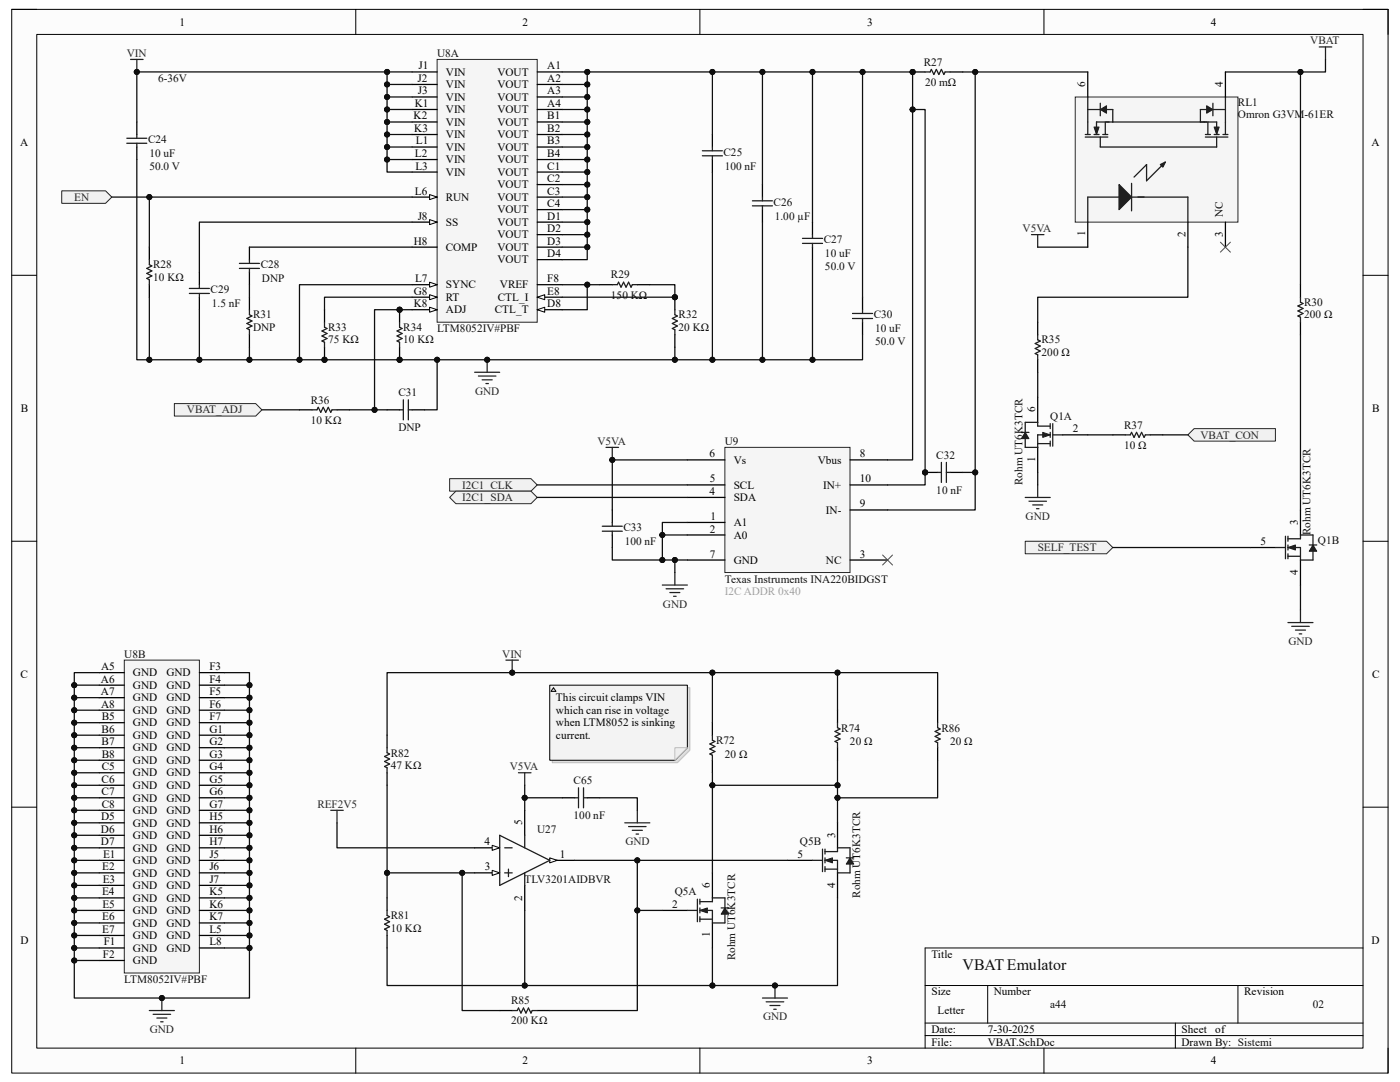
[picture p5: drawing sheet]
<svg xmlns="http://www.w3.org/2000/svg" width="279mm" height="216mm" viewBox="0 0 279 216" stroke-linecap="round" stroke-linejoin="round" font-family="sans-serif">
<defs><g id="words">
<text font-size="3.2" fill="#0e0e0e" x="192.1" y="193.5">VBAT Emulator</text>
<g font-size="2.2">
<text x="35.8" y="5.1">1</text>
<text x="104.3" y="5.1">2</text>
<text x="173.1" y="5.1">3</text>
<text x="241.6" y="5.1">4</text>
<text x="83.3" y="16.3">J2</text>
<text x="83.5" y="13.8">J1</text>
<text x="89" y="15.1">VIN</text>
<text x="89" y="17.6">VIN</text>
<text x="99.3" y="15.1">VOUT</text>
<text x="99.3" y="17.6">VOUT</text>
<text x="109.2" y="13.8">A1</text>
<text x="109.2" y="16.3">A2</text>
<text x="216.6" y="17.4" transform="rotate(-90 216.6 17.4)">6</text>
<text x="244.1" y="17.4" transform="rotate(-90 244.1 17.4)">4</text>
<text x="82.5" y="23.8">K2</text>
<text x="82.8" y="21.3">K1</text>
<text x="83.4" y="18.8">J3</text>
<text x="89" y="20.1">VIN</text>
<text x="89" y="22.6">VIN</text>
<text x="99.3" y="20.1">VOUT</text>
<text x="99.3" y="22.6">VOUT</text>
<text x="109.2" y="18.8">A3</text>
<text x="109.2" y="21.3">A4</text>
<text x="109.2" y="23.8">B1</text>
<text x="4" y="29.2">A</text>
<text x="82.7" y="26.3">K3</text>
<text x="83" y="28.8">L1</text>
<text x="89" y="25.1">VIN</text>
<text x="89" y="27.6">VIN</text>
<text x="99.3" y="25.1">VOUT</text>
<text x="99.3" y="27.6">VOUT</text>
<text x="109.2" y="26.3">B2</text>
<text x="109.2" y="28.8">B3</text>
<text x="273.7" y="29.2">A</text>
<text x="82.8" y="31.3">L2</text>
<text x="82.9" y="33.8">L3</text>
<text x="89" y="30.1">VIN</text>
<text x="89" y="32.6">VIN</text>
<text x="89" y="35.1">VIN</text>
<text x="99.3" y="30.1">VOUT</text>
<text x="99.3" y="32.6">VOUT</text>
<text x="99.3" y="35.1">VOUT</text>
<text x="109.2" y="31.3">B4</text>
<text x="109.2" y="33.8">C1</text>
<text x="82.8" y="38.8">L6</text>
<text x="89" y="40.1">RUN</text>
<text x="99.3" y="37.6">VOUT</text>
<text x="99.3" y="40.1">VOUT</text>
<text x="109.2" y="36.3">C2</text>
<text x="109.2" y="38.8">C3</text>
<text x="109.2" y="41.3">C4</text>
<text x="83.4" y="43.8">J8</text>
<text x="89" y="45.1">SS</text>
<text x="99.3" y="42.6">VOUT</text>
<text x="99.3" y="45.1">VOUT</text>
<text x="99.3" y="47.6">VOUT</text>
<text x="109.2" y="43.8">D1</text>
<text x="109.2" y="46.3">D2</text>
<text x="216.6" y="47.2" transform="rotate(-90 216.6 47.2)">1</text>
<text x="236.6" y="47.4" transform="rotate(-90 236.6 47.4)">2</text>
<text x="244.1" y="47.2" transform="rotate(-90 244.1 47.2)">3</text>
<text x="82.6" y="48.8">H8</text>
<text x="89" y="50.1">COMP</text>
<text x="99.3" y="50.1">VOUT</text>
<text x="99.3" y="52.6">VOUT</text>
<text x="109.2" y="48.8">D3</text>
<text x="109.2" y="51.3">D4</text>
<text x="82.6" y="58.8">G8</text>
<text x="82.8" y="56.3">L7</text>
<text x="89" y="57.5">SYNC</text>
<text x="99.8" y="57.5">VREF</text>
<text x="109.2" y="58.8">E8</text>
<text x="109.2" y="56.3">F8</text>
<text x="82.6" y="61.3">K8</text>
<text x="89" y="60">RT</text>
<text x="89" y="62.5">ADJ</text>
<text x="98.8" y="62.5">CTL_T</text>
<text x="99.4" y="60">CTL_I</text>
<text x="109.2" y="61.3">D8</text>
<text x="4.1" y="82.2">B</text>
<text x="206.6" y="82.3" transform="rotate(-90 206.6 82.3)">6</text>
<text x="273.8" y="82.2">B</text>
<text x="214.1" y="86.3">2</text>
<text x="141.6" y="91.3">6</text>
<text x="146.4" y="92.5">Vs</text>
<text x="163.2" y="92.5">Vbus</text>
<text x="171.6" y="91.3">8</text>
<text x="206.6" y="92.1" transform="rotate(-90 206.6 92.1)">1</text>
<text x="141.6" y="98.8">4</text>
<text x="141.7" y="96.3">5</text>
<text x="146.4" y="100">SDA</text>
<text x="146.4" y="97.5">SCL</text>
<text x="164.3" y="97.5">IN+</text>
<text x="171.6" y="101.3">9</text>
<text x="171.6" y="96.3">10</text>
<text x="141.6" y="106.3">2</text>
<text x="141.8" y="103.8">1</text>
<text x="146.4" y="105">A1</text>
<text x="146.4" y="107.5">A0</text>
<text x="164.8" y="102.5">IN-</text>
<text x="259" y="104.7" transform="rotate(-90 259 104.7)">3</text>
<text x="141.6" y="111.3">7</text>
<text x="146.4" y="112.5">GND</text>
<text x="164.8" y="112.5">NC</text>
<text x="171.6" y="111.3">3</text>
<text x="251.5" y="108.8">5</text>
<text x="259" y="114.8" transform="rotate(-90 259 114.8)">4</text>
<text x="4.1" y="135.3">C</text>
<text x="20.2" y="136.2">A6</text>
<text x="20.2" y="133.7">A5</text>
<text x="26.5" y="135">GND</text>
<text x="26.5" y="137.5">GND</text>
<text x="33.2" y="135">GND</text>
<text x="33.2" y="137.5">GND</text>
<text x="41.8" y="133.7">F3</text>
<text x="41.8" y="136.2">F4</text>
<text x="273.8" y="135.3">C</text>
<text x="20.2" y="138.7">A7</text>
<text x="20.2" y="141.2">A8</text>
<text x="20.3" y="143.7">B5</text>
<text x="26.5" y="140">GND</text>
<text x="26.5" y="142.5">GND</text>
<text x="33.2" y="140">GND</text>
<text x="33.2" y="142.5">GND</text>
<text x="41.8" y="138.7">F5</text>
<text x="41.8" y="141.2">F6</text>
<text x="41.8" y="143.7">F7</text>
<text x="111" y="140">This circuit clamps VIN</text>
<text x="111" y="142.5">which can rise in voltage</text>
<text x="20.3" y="146.2">B6</text>
<text x="20.3" y="148.7">B7</text>
<text x="26.5" y="144.9">GND</text>
<text x="26.5" y="147.4">GND</text>
<text x="26.5" y="149.9">GND</text>
<text x="33.2" y="144.9">GND</text>
<text x="33.2" y="147.4">GND</text>
<text x="33.2" y="149.9">GND</text>
<text x="41.8" y="146.2">G1</text>
<text x="41.8" y="148.7">G2</text>
<text x="111" y="144.9">when LTM8052 is sinking</text>
<text x="111" y="147.4">current.</text>
<text x="20.3" y="151.2">B8</text>
<text x="20.3" y="153.7">C5</text>
<text x="26.5" y="152.4">GND</text>
<text x="26.5" y="154.9">GND</text>
<text x="33.2" y="152.4">GND</text>
<text x="33.2" y="154.9">GND</text>
<text x="41.8" y="151.2">G3</text>
<text x="41.8" y="153.7">G4</text>
<text x="20.3" y="156.2">C6</text>
<text x="20.3" y="158.7">C7</text>
<text x="20.3" y="161.2">C8</text>
<text x="26.5" y="157.4">GND</text>
<text x="26.5" y="159.9">GND</text>
<text x="33.2" y="157.4">GND</text>
<text x="33.2" y="159.9">GND</text>
<text x="41.8" y="156.2">G5</text>
<text x="41.8" y="158.7">G6</text>
<text x="41.8" y="161.2">G7</text>
<text x="20.2" y="166.2">D6</text>
<text x="20.2" y="163.7">D5</text>
<text x="26.5" y="162.4">GND</text>
<text x="26.5" y="164.9">GND</text>
<text x="26.5" y="167.4">GND</text>
<text x="33.2" y="162.4">GND</text>
<text x="33.2" y="164.9">GND</text>
<text x="33.2" y="167.4">GND</text>
<text x="41.8" y="163.7">H5</text>
<text x="41.8" y="166.2">H6</text>
<text x="104.2" y="164.7" transform="rotate(-90 104.2 164.7)">5</text>
<text x="166.7" y="167.2" transform="rotate(-90 166.7 167.2)">3</text>
<text x="20.2" y="168.7">D7</text>
<text x="20.4" y="173.7">E2</text>
<text x="20.6" y="171.2">E1</text>
<text x="26.5" y="169.9">GND</text>
<text x="26.5" y="172.4">GND</text>
<text x="33.2" y="169.9">GND</text>
<text x="33.2" y="172.4">GND</text>
<text x="41.8" y="168.7">H7</text>
<text x="41.8" y="171.2">J5</text>
<text x="41.8" y="173.7">J6</text>
<text x="96.7" y="168.7">4</text>
<text x="96.8" y="173.7">3</text>
<text x="111.7" y="171.2">1</text>
<text x="159.2" y="171.2">5</text>
<text x="20.4" y="178.6">E4</text>
<text x="20.5" y="176.1">E3</text>
<text x="26.5" y="174.9">GND</text>
<text x="26.5" y="177.4">GND</text>
<text x="26.5" y="179.9">GND</text>
<text x="33.2" y="174.9">GND</text>
<text x="33.2" y="177.4">GND</text>
<text x="33.2" y="179.9">GND</text>
<text x="41.8" y="176.1">J7</text>
<text x="41.8" y="178.6">K5</text>
<text x="104.2" y="179.7" transform="rotate(-90 104.2 179.7)">2</text>
<text x="141.7" y="177.2" transform="rotate(-90 141.7 177.2)">6</text>
<text x="166.7" y="177.2" transform="rotate(-90 166.7 177.2)">4</text>
<text x="20.4" y="183.6">E6</text>
<text x="20.4" y="181.1">E5</text>
<text x="26.5" y="182.4">GND</text>
<text x="26.5" y="184.9">GND</text>
<text x="33.2" y="182.4">GND</text>
<text x="33.2" y="184.9">GND</text>
<text x="41.8" y="181.1">K6</text>
<text x="41.8" y="183.6">K7</text>
<text x="134.2" y="181.1">2</text>
<text x="4.1" y="188.3">D</text>
<text x="20.4" y="186.1">E7</text>
<text x="20.5" y="191.1">F2</text>
<text x="20.7" y="188.6">F1</text>
<text x="26.5" y="187.4">GND</text>
<text x="26.5" y="189.9">GND</text>
<text x="33.2" y="187.4">GND</text>
<text x="33.2" y="189.9">GND</text>
<text x="41.8" y="186.1">L5</text>
<text x="41.8" y="188.6">L8</text>
<text x="141.7" y="187" transform="rotate(-90 141.7 187)">1</text>
<text x="185.9" y="191.1">Title</text>
<text x="273.7" y="188.3">D</text>
<text x="26.5" y="192.4">GND</text>
<text x="185.9" y="198.6">Size</text>
<text x="187.1" y="202.4">Letter</text>
<text x="198.3" y="198.6">Number</text>
<text x="248.3" y="198.6">Revision</text>
<text x="185.9" y="206.1">Date:</text>
<text x="185.9" y="208.6">File:</text>
<text x="197.1" y="206.1">7-30-2025</text>
<text x="197.1" y="208.6">VBAT.SchDoc</text>
<text x="235.8" y="206.1">Sheet</text>
<text x="235.8" y="208.6">Drawn By: Sistemi</text>
<text x="242.5" y="206.1">of</text>
<text x="35.8" y="212.4">1</text>
<text x="104.3" y="212.4">2</text>
<text x="173.1" y="212.4">3</text>
<text x="241.6" y="212.4">4</text>
</g>
<g font-size="2.2" fill="#262626">
<text x="25.3" y="11.3">VIN</text>
<text x="261.5" y="8.8">VBAT</text>
<text x="14.8" y="40.1">EN</text>
<text x="204.1" y="46.3">V5VA</text>
<text x="37.3" y="82.5">VBAT_ADJ</text>
<text x="94.8" y="78.8">GND</text>
<text x="119.2" y="88.8">V5VA</text>
<text x="239.6" y="87.5">VBAT_CON</text>
<text x="92.2" y="97.5">I2C1_CLK</text>
<text x="92.2" y="100">I2C1_SDA</text>
<text x="204.7" y="103.8">GND</text>
<text x="207.1" y="110">SELF_TEST</text>
<text x="132.3" y="121.2">GND</text>
<text x="100.2" y="131.2">VIN</text>
<text x="257.1" y="128.7">GND</text>
<text x="101.7" y="153.7">V5VA</text>
<text x="63.3" y="161.2">REF2V5</text>
<text x="124.8" y="168.7">GND</text>
<text x="152.3" y="203.6">GND</text>
<text x="29.9" y="206.1">GND</text>
</g>
<g font-size="2.2" fill="#0e0e0e">
<text x="87.2" y="11.3">U8A</text>
<text x="31.5" y="16.3">6-36V</text>
<text x="184.4" y="13.1">R27</text>
<text x="184.6" y="17.1">20 mΩ</text>
<text x="247.1" y="21.1">RL1</text>
<text x="247.1" y="23.6">Omron G3VM-61ER</text>
<text x="29.5" y="28.6">C24</text>
<text x="29.8" y="31.3">10 uF</text>
<text x="29.8" y="33.8">50.0 V</text>
<text x="144.4" y="31.1">C25</text>
<text x="144.7" y="33.8">100 nF</text>
<text x="154.4" y="41.1">C26</text>
<text x="154.6" y="43.8">1.00 µF</text>
<text x="244.1" y="43.3" transform="rotate(-90 244.1 43.3)">NC</text>
<text x="30.6" y="53.6">R28</text>
<text x="52" y="53.6">C28</text>
<text x="164.4" y="48.6">C27</text>
<text x="164.6" y="51.3">10 uF</text>
<text x="164.6" y="53.8">50.0 V</text>
<text x="30.6" y="56">10 KΩ</text>
<text x="42" y="58.5">C29</text>
<text x="52.3" y="56.3">DNP</text>
<text x="121.9" y="59.6">150 KΩ</text>
<text x="121.9" y="55.5">R29</text>
<text x="42.3" y="61.3">1.5 nF</text>
<text x="50.5" y="63.5">R31</text>
<text x="135.4" y="63.5">R32</text>
<text x="174.4" y="63.5">C30</text>
<text x="260.3" y="63.5">200 Ω</text>
<text x="260.3" y="61">R30</text>
<text x="50.5" y="66">DNP</text>
<text x="65.5" y="68.5">75 KΩ</text>
<text x="65.5" y="66">R33</text>
<text x="80.5" y="68.5">10 KΩ</text>
<text x="80.5" y="66">R34</text>
<text x="87.2" y="66.3">LTM8052IV#PBF</text>
<text x="135.4" y="66">20 KΩ</text>
<text x="174.6" y="66.3">10 uF</text>
<text x="174.6" y="68.8">50.0 V</text>
<text x="207.9" y="71">200 Ω</text>
<text x="207.9" y="68.5">R35</text>
<text x="62" y="80.5">R36</text>
<text x="79.5" y="79">C31</text>
<text x="209.6" y="83.8">Q1A</text>
<text x="62" y="84.5">10 KΩ</text>
<text x="79.5" y="86">DNP</text>
<text x="144.7" y="88.8">U9</text>
<text x="224.3" y="89.5">10 Ω</text>
<text x="224.3" y="85.5">R37</text>
<text x="186.9" y="91.5">C32</text>
<text x="186.9" y="98.5">10 nF</text>
<text x="204.1" y="96.8" transform="rotate(-90 204.1 96.8)">Rohm UT6K3TCR</text>
<text x="124.4" y="106">C33</text>
<text x="261.5" y="106.8" transform="rotate(-90 261.5 106.8)">Rohm UT6K3TCR</text>
<text x="124.7" y="108.8">100 nF</text>
<text x="263" y="108.5">Q1B</text>
<text x="144.7" y="116.2">Texas Instruments INA220BIDGST</text>
<text x="24.8" y="131.2">U8B</text>
<text x="142.9" y="148.5">R72</text>
<text x="167.9" y="146">R74</text>
<text x="169.6" y="148.7">20 Ω</text>
<text x="187.9" y="146">R86</text>
<text x="189.6" y="148.7">20 Ω</text>
<text x="78" y="153.5">47 KΩ</text>
<text x="78" y="151">R82</text>
<text x="144.7" y="151.2">20 Ω</text>
<text x="114.5" y="156.4">C65</text>
<text x="107.2" y="166.2">U27</text>
<text x="114.5" y="163.4">100 nF</text>
<text x="159.6" y="168.7">Q5B</text>
<text x="104.7" y="176.1">TLV3201AIDBVR</text>
<text x="134.7" y="178.6">Q5A</text>
<text x="171.7" y="179.2" transform="rotate(-90 171.7 179.2)">Rohm UT6K3TCR</text>
<text x="78" y="185.9">10 KΩ</text>
<text x="78" y="183.4">R81</text>
<text x="146.7" y="191.6" transform="rotate(-90 146.7 191.6)">Rohm UT6K3TCR</text>
<text x="24.8" y="196.1">LTM8052IV#PBF</text>
<text x="102" y="200.4">R85</text>
<text x="209.6" y="201.1">a44</text>
<text x="262" y="201.1">02</text>
<text x="102" y="204.4">200 KΩ</text>
</g>
<text font-size="2.2" fill="#a1a1a1" x="144.7" y="118.7">I2C ADDR 0x40</text>
</g></defs>
<path d="M2.3 1.9h274.7v212.2h-274.7z" fill-rule="evenodd" fill="#fcfcfc"/>
<path d="M2.3 1.9h274.7v212.2h-274.7z" fill="none" stroke="#000" stroke-width=".2"/>
<path d="M7.3 6.9h264.7v202.2h-264.7z" fill-rule="evenodd" fill="#fcfcfc"/>
<g fill="none" stroke="#000" stroke-width=".2">
<path d="M2.3 1.9h5M7.3 6.9h264.7v202.2h-264.7zM71 1.9v5M139.7 1.9v5M208.3 1.9v5M272 1.9h5v5M2.3 54.9h5M272 54.9h5M2.3 108h5M272 108h5M2.3 161.1h5M272 161.1h5"/>
<path d="M184.6 196.6h87.4M197.1 196.6v7.5M247.1 196.6v7.5M272 189.2h-87.4v19.9M71 209.1v5M139.7 209.1v5M184.6 204.1h87.4M184.6 206.6h87.4M208.3 209.1v5M234.6 204.1v5M277 209.1v5"/>
</g>
<path d="M87.2 11.9h20v52.4h-20z" fill-rule="evenodd" fill="#f5f5f5"/>
<path d="M87.2 11.9h20v52.4h-20z" fill="none" stroke="#262626" stroke-width=".2"/>
<g fill="none" stroke="#000" stroke-width=".25">
<path d="M107.2 14.4h5M107.2 16.9h5M107.2 19.4h5M107.2 21.8h5M107.2 24.3h5M107.2 26.8h5M107.2 29.3h5M107.2 31.8h5M107.2 34.3h5M107.2 36.8h5M107.2 39.3h5M107.2 41.8h5"/>
<path d="M107.2 44.3h5M107.2 46.8h5M107.2 49.3h5M107.2 51.8h5M107.2 61.8h5"/>
</g>
<path d="M107.2 61.8l1.5-.5v1z" fill="#fbfbfb"/>
<path d="M107.2 61.8l1.5-.5v1z" fill="none" stroke="#000" stroke-width=".2"/>
<path d="M107.2 59.3h5" fill="none" stroke="#000" stroke-width=".25"/>
<path d="M107.2 59.3l1.5-.5v1z" fill="#fbfbfb"/>
<path d="M107.2 59.3l1.5-.5v1z" fill="none" stroke="#000" stroke-width=".2"/>
<path d="M82.2 59.3h5M107.2 56.8h5" fill="none" stroke="#000" stroke-width=".25"/>
<path d="M85.7 58.8l1.5 .5-1.5 .5z" fill="#fbfbfb"/>
<path d="M85.7 58.8l1.5 .5-1.5 .5z" fill="none" stroke="#000" stroke-width=".2"/>
<path d="M82.2 14.4h5M82.2 16.9h5M82.2 19.4h5M82.2 49.3h5M82.2 44.3h5" fill="none" stroke="#000" stroke-width=".25"/>
<path d="M85.7 43.8l1.5 .5-1.5 .5z" fill="#fbfbfb"/>
<path d="M85.7 43.8l1.5 .5-1.5 .5z" fill="none" stroke="#000" stroke-width=".2"/>
<path d="M82.2 21.8h5M82.2 24.3h5M82.2 26.8h5M82.2 61.8h5" fill="none" stroke="#000" stroke-width=".25"/>
<path d="M85.7 61.3l1.5 .5-1.5 .5z" fill="#fbfbfb"/>
<path d="M85.7 61.3l1.5 .5-1.5 .5z" fill="none" stroke="#000" stroke-width=".2"/>
<path d="M82.2 29.3h5M82.2 31.8h5M82.2 34.3h5M82.2 39.3h5" fill="none" stroke="#000" stroke-width=".25"/>
<path d="M85.7 38.8l1.5 .5-1.5 .5z" fill="#fbfbfb"/>
<path d="M85.7 38.8l1.5 .5-1.5 .5z" fill="none" stroke="#000" stroke-width=".2"/>
<path d="M82.2 56.8h5" fill="none" stroke="#000" stroke-width=".25"/>
<path d="M85.7 56.3l1.5 .5-1.5 .5z" fill="#fbfbfb"/>
<path d="M85.7 56.3l1.5 .5-1.5 .5z" fill="none" stroke="#000" stroke-width=".2"/>
<path d="M24.8 131.7h15v62.5h-15z" fill-rule="evenodd" fill="#f5f5f5"/>
<path d="M24.8 131.7h15v62.5h-15z" fill="none" stroke="#262626" stroke-width=".2"/>
<g fill="none" stroke="#000" stroke-width=".25">
<path d="M162.1 44.3v2.5M162.1 49.3v2.5M19.8 134.2h5M19.8 136.7h5M19.8 139.2h5M39.8 134.2h5M39.8 136.7h5M39.8 139.2h5M19.8 141.7h5M19.8 144.2h5M19.8 146.7h5M19.8 149.2h5"/>
<path d="M19.8 151.7h5M19.8 154.2h5M19.8 156.7h5M19.8 159.2h5M39.8 141.7h5M39.8 144.2h5M39.8 146.7h5M39.8 149.2h5M39.8 151.7h5M39.8 154.2h5M39.8 156.7h5M39.8 159.2h5"/>
<path d="M19.8 161.7h5M19.8 164.2h5M19.8 166.7h5M19.8 169.2h5M19.8 171.7h5M19.8 174.2h5M19.8 176.7h5M19.8 179.2h5M39.8 161.7h5M39.8 164.2h5M39.8 166.7h5M39.8 169.2h5"/>
<path d="M39.8 171.7h5M39.8 174.2h5M39.8 176.7h5M39.8 179.2h5M19.8 181.7h5M19.8 184.2h5M19.8 186.7h5M19.8 189.2h5M19.8 191.7h5M39.8 181.7h5M39.8 184.2h5M39.8 186.7h5"/>
<path d="M39.8 189.2h5"/>
</g>
<path d="M160.2 47.6h3.9M160.2 48.6h3.9M162.1 46.8v.8M162.1 48.6v.7" fill="none" stroke="#1c1c1c" stroke-width=".25"/>
<path d="M32.3 199.1v2.5M29.8 201.6h5M30.6 202.4h3.4M31.3 203.1h2M32.1 203.9h.5" fill="none" stroke="#262626" stroke-width=".25"/>
<circle cx="32.3" cy="199.1" r=".5" fill="#0e0e0e"/>
<circle cx="32.3" cy="199.1" r=".5" fill="none" stroke="#0e0e0e" stroke-width=".2"/>
<path d="M94.7 74.3h5M95.5 75h3.5M96.2 75.8h2M97 76.5h.5M97.2 71.8v2.5" fill="none" stroke="#262626" stroke-width=".25"/>
<circle cx="97.2" cy="71.8" r=".5" fill="#0e0e0e"/>
<circle cx="97.2" cy="71.8" r=".5" fill="none" stroke="#0e0e0e" stroke-width=".2"/>
<path d="M27.3 24.3v2.5M27.3 29.3v2.5M142.2 26.8v2.5M142.2 31.8v2.5M152.2 36.8v2.5M152.2 41.8v2.5" fill="none" stroke="#000" stroke-width=".25"/>
<path d="M25.3 27.6h4M25.3 28.6h4M27.3 26.8v.8M27.3 28.6v.7M140.2 30.1h4M140.2 31.1h4M142.2 29.3v.8M142.2 31.1v.7M152.2 39.3v.8M150.2 40.1h4M150.2 41.1h4M152.2 41.1v.7" fill="none" stroke="#1c1c1c" stroke-width=".25"/>
<path d="M26.1 11.9h2.5M27.3 11.9v2.5" fill="none" stroke="#262626" stroke-width=".25"/>
<circle cx="27.3" cy="14.4" r=".5" fill="#0e0e0e"/>
<circle cx="27.3" cy="14.4" r=".5" fill="none" stroke="#0e0e0e" stroke-width=".2"/>
<path d="M12.3 38.1h8.8l1.2 1.2-1.2 1.3h-8.8z" fill-rule="evenodd" fill="#f0f0f0"/>
<path d="M12.3 38.1h8.8l1.2 1.2-1.2 1.3h-8.8z" fill="none" stroke="#262626" stroke-width=".2"/>
<path d="M144.7 89.3h24.9v24.9h-24.9z" fill-rule="evenodd" fill="#f5f5f5"/>
<path d="M144.7 89.3h24.9v24.9h-24.9z" fill="none" stroke="#262626" stroke-width=".2"/>
<path d="M137.2 99.3h7.5M137.2 96.8h7.5M137.2 91.8h7.5M169.6 96.8h7.5M169.6 91.8h7.5M137.2 104.3h7.5M137.2 106.7h7.5M137.2 111.7h7.5M169.6 111.7h7.5M169.6 101.8h7.5" fill="none" stroke="#000" stroke-width=".25"/>
<circle cx="182.1" cy="14.4" r=".5" fill="#0e0e0e"/>
<circle cx="182.1" cy="14.4" r=".5" fill="none" stroke="#0e0e0e" stroke-width=".2"/>
<path d="M182.1 14.4h2.5M189.6 14.4h2.5" fill="none" stroke="#000" stroke-width=".25"/>
<circle cx="182.1" cy="14.4" r=".5" fill="#0e0e0e"/>
<circle cx="182.1" cy="14.4" r=".5" fill="none" stroke="#0e0e0e" stroke-width=".2"/>
<path d="M184.6 14.4h1l.3-.5 .5 1 .5-1 .5 1 .5-1 .5 1 .2-.5h1" fill="none" stroke="#1c1c1c" stroke-width=".25"/>
<path d="M263.3 9.4h2.5M264.5 9.4v2.5" fill="none" stroke="#262626" stroke-width=".25"/>
<path d="M89.7 95.5h16.3l1.2 1.3-1.2 1.2h-16.3z" fill-rule="evenodd" fill="#f0f0f0"/>
<path d="M89.7 95.5h16.3l1.2 1.3-1.2 1.2h-16.3z" fill="none" stroke="#262626" stroke-width=".2"/>
<path d="M91 98h15l1.2 1.3-1.2 1.2h-15l-1.3-1.2z" fill-rule="evenodd" fill="#f0f0f0"/>
<path d="M91 98h15l1.2 1.3-1.2 1.2h-15l-1.3-1.2z" fill="none" stroke="#262626" stroke-width=".2"/>
<path d="M207.1 84.3v.7h2.5M207.1 88.5h2.5M209.6 86.8h-2.5v2.5M209.6 84.5v1M209.6 86.3v1M209.6 88v1M210.1 84.5v4.5" fill="none" stroke="#1c1c1c" stroke-width=".25"/>
<path d="M204.6 86.3l.7 1.2h-1.4z" fill="#1c1c1c"/>
<path d="M204.6 86.3l.7 1.2h-1.4z" fill="none" stroke="#1c1c1c" stroke-width=".2"/>
<path d="M203.9 86.3h1.4" fill="none" stroke="#1c1c1c" stroke-width=".25"/>
<path d="M208.1 86.3l1.5 .5-1.5 .5z" fill="#1c1c1c"/>
<path d="M208.1 86.3l1.5 .5-1.5 .5z" fill="none" stroke="#1c1c1c" stroke-width=".2"/>
<path d="M207.1 79.3v5M207.1 89.3v5M212.1 86.8h5" fill="none" stroke="#000" stroke-width=".25"/>
<path d="M204.6 87.5v1.8h2.5M207.1 84.3h-2.5v2M210.1 86.8h2M256.5 107v4.5M257 109.3h2.5v2.4M257 111h2.5M257 107v1M257 108.7v1M257 110.5v1M259.5 106.8v.7h-2.5" fill="none" stroke="#1c1c1c" stroke-width=".25"/>
<path d="M262 108.7l.8 1.3h-1.5z" fill="#1c1c1c"/>
<path d="M262 108.7l.8 1.3h-1.5z" fill="none" stroke="#1c1c1c" stroke-width=".2"/>
<path d="M261.3 108.7h1.5" fill="none" stroke="#1c1c1c" stroke-width=".25"/>
<path d="M257 109.3l1.5-.6v1z" fill="#1c1c1c"/>
<path d="M257 109.3l1.5-.6v1z" fill="none" stroke="#1c1c1c" stroke-width=".2"/>
<path d="M249.6 109.3h4.9M259.5 101.8v5M259.5 111.7v5" fill="none" stroke="#000" stroke-width=".25"/>
<path d="M254.5 109.3h2M259.5 106.8h2.5v1.9M262 110v1.7h-2.5" fill="none" stroke="#1c1c1c" stroke-width=".25"/>
<path d="M204.6 99.3h5M207.1 96.8v2.5M132.2 116.7h5M132.9 117.5h3.5M133.7 118.2h2M134.4 119h.5M134.7 114.2v2.5M205.3 100h3.6M206.1 100.8h2M206.9 101.5h.4" fill="none" stroke="#262626" stroke-width=".25"/>
<path d="M176.1 110.7l2 2M178.1 110.7l-2 2" fill="none" stroke="#4c4c4c" stroke-width=".2"/>
<path d="M238.3 85.5h16.2v2.5h-16.2l-1.2-1.2z" fill-rule="evenodd" fill="#f0f0f0"/>
<path d="M238.3 85.5h16.2v2.5h-16.2l-1.2-1.2z" fill="none" stroke="#262626" stroke-width=".2"/>
<path d="M259.5 56.8v2.5M259.5 64.3v2.5" fill="none" stroke="#000" stroke-width=".25"/>
<path d="M259.5 59.3v1l.5 .3-1 .5 1 .5-1 .5 1 .4-1 .6 .5 .2v1" fill="none" stroke="#1c1c1c" stroke-width=".25"/>
<path d="M257 124.2h5M257.8 125h3.5M258.5 125.7h2M259.3 126.5h.5M259.5 121.7v2.5" fill="none" stroke="#262626" stroke-width=".25"/>
<path d="M204.6 108h16.2l1.3 1.3-1.3 1.2h-16.2z" fill-rule="evenodd" fill="#f0f0f0"/>
<path d="M204.6 108h16.2l1.3 1.3-1.3 1.2h-16.2z" fill="none" stroke="#262626" stroke-width=".2"/>
<path d="M207.1 64.3v2.5M207.1 71.8v2.5" fill="none" stroke="#000" stroke-width=".25"/>
<path d="M207.1 66.8v1l.5 .3-1 .4 1 .5-1 .5 1 .5-1 .5 .5 .3v1" fill="none" stroke="#1c1c1c" stroke-width=".25"/>
<circle cx="134.7" cy="59.3" r=".5" fill="#0e0e0e"/>
<circle cx="134.7" cy="59.3" r=".5" fill="none" stroke="#0e0e0e" stroke-width=".2"/>
<path d="M134.7 59.3v2.5" fill="none" stroke="#000" stroke-width=".25"/>
<circle cx="134.7" cy="59.3" r=".5" fill="#0e0e0e"/>
<circle cx="134.7" cy="59.3" r=".5" fill="none" stroke="#0e0e0e" stroke-width=".2"/>
<path d="M119.7 56.8h2.5M127.2 56.8h2.5M134.7 66.8v2.5" fill="none" stroke="#000" stroke-width=".25"/>
<path d="M122.2 56.8h1l.2-.5 .5 1 .5-1 .5 1 .5-1 .5 1 .3-.5h1M134.7 61.8v1l.5 .3-1 .4 1 .6-1 .4 1 .5-1 .5 .5 .3v1" fill="none" stroke="#1c1c1c" stroke-width=".25"/>
<circle cx="79.7" cy="61.8" r=".5" fill="#0e0e0e"/>
<circle cx="79.7" cy="61.8" r=".5" fill="none" stroke="#0e0e0e" stroke-width=".2"/>
<circle cx="79.7" cy="71.8" r=".5" fill="#0e0e0e"/>
<circle cx="79.7" cy="71.8" r=".5" fill="none" stroke="#0e0e0e" stroke-width=".2"/>
<path d="M79.7 61.8v2.5" fill="none" stroke="#000" stroke-width=".25"/>
<circle cx="79.7" cy="61.8" r=".5" fill="#0e0e0e"/>
<circle cx="79.7" cy="61.8" r=".5" fill="none" stroke="#0e0e0e" stroke-width=".2"/>
<path d="M79.7 69.3v2.5" fill="none" stroke="#000" stroke-width=".25"/>
<circle cx="79.7" cy="71.8" r=".5" fill="#0e0e0e"/>
<circle cx="79.7" cy="71.8" r=".5" fill="none" stroke="#0e0e0e" stroke-width=".2"/>
<path d="M79.7 64.3v1l.5 .2-1 .5 1 .5-1 .5 1 .5-1 .5 .5 .3v1M62.3 81.8h1l.2-.5 .5 1 .5-1 .5 1 .5-1 .5 1 .3-.5h1" fill="none" stroke="#1c1c1c" stroke-width=".25"/>
<path d="M59.8 81.8h2.5M67.3 81.8h2.5" fill="none" stroke="#000" stroke-width=".25"/>
<circle cx="64.8" cy="71.8" r=".5" fill="#0e0e0e"/>
<circle cx="64.8" cy="71.8" r=".5" fill="none" stroke="#0e0e0e" stroke-width=".2"/>
<path d="M64.8 69.3v2.5" fill="none" stroke="#000" stroke-width=".25"/>
<circle cx="64.8" cy="71.8" r=".5" fill="#0e0e0e"/>
<circle cx="64.8" cy="71.8" r=".5" fill="none" stroke="#0e0e0e" stroke-width=".2"/>
<g fill="none" stroke="#000" stroke-width=".25">
<path d="M29.8 49.3v2.5M29.8 56.8v2.5M39.8 54.3v2.5M39.8 59.3v2.5M49.8 49.3v2.5M49.8 54.3v2.5M49.8 59.3v2.5M49.8 66.8v2.5M64.8 61.8v2.5M77.2 81.8h2.5M82.2 81.8h2.5M222.1 86.8h2.5"/>
<path d="M229.6 86.8h2.5M122.2 101.8v2.5M122.2 106.7v2.5"/>
</g>
<g fill="none" stroke="#1c1c1c" stroke-width=".25">
<path d="M29.8 51.8v1l.5 .3-1 .5 1 .5-1 .5 1 .5-1 .5 .5 .2v1M37.8 57.6h4M37.8 58.6h4M39.8 56.8v.8M39.8 58.6v.7M47.8 52.6h4M47.8 53.6h4M49.8 51.8v.8M49.8 53.6v.7M49.8 61.8v1l.5 .2-1 .5 1 .5-1 .5 1 .5-1 .5 .5 .3v1M64.8 64.3v1l.5 .2-1 .5 1 .5-1 .5 1 .5-1 .5 .5 .3v1M80.5 79.8v4"/>
<path d="M81.5 79.8v4M79.7 81.8h.8M81.5 81.8h.7M224.6 86.8h1l.2-.5 .5 1 .5-1 .5 1 .5-1 .5 1 .3-.5h1M120.2 105h4M120.2 106h4M122.2 104.3v.7M122.2 106v.7"/>
</g>
<path d="M34.8 80.5h16.2l1.3 1.3-1.3 1.2h-16.2z" fill-rule="evenodd" fill="#f0f0f0"/>
<path d="M34.8 80.5h16.2l1.3 1.3-1.3 1.2h-16.2z" fill="none" stroke="#262626" stroke-width=".2"/>
<path d="M214.6 19.4h32.5v24.9h-32.5z" fill-rule="evenodd" fill="#f5f5f5"/>
<path d="M214.6 19.4h32.5v24.9h-32.5z" fill="none" stroke="#262626" stroke-width=".2"/>
<path d="M217.1 14.4v5M217.1 44.3v5M237.1 44.3v5M244.6 44.3v5" fill="none" stroke="#000" stroke-width=".25"/>
<path d="M232.6 32.3l-3.8 3.8v-3.3l-2.5 2.5" fill="none" stroke="#1c1c1c" stroke-width=".25"/>
<path d="M231.6 32.8l1-.5-.5 1z" fill="#1c1c1c"/>
<path d="M216.6 27.3h4.5M216.6 26.8h1M217.1 24.3v2.5M218.3 26.8h1M220.1 26.8h1M220.6 24.3v2.5M221.3 24.3h-2.5v2.5M231.6 32.8l1-.5-.5 1z" fill="none" stroke="#1c1c1c" stroke-width=".25"/>
<path d="M218.3 25.3h1l-.5 1.5z" fill="#1c1c1c"/>
<path d="M218.3 25.3h1l-.5 1.5z" fill="none" stroke="#1c1c1c" stroke-width=".2"/>
<path d="M217.1 21.9h2.5" fill="none" stroke="#1c1c1c" stroke-width=".25"/>
<path d="M219.6 21.9l1.2-.8v1.5z" fill="#1c1c1c"/>
<path d="M219.6 21.9l1.2-.8v1.5z" fill="none" stroke="#1c1c1c" stroke-width=".2"/>
<path d="M240.3 24.3h2.5v2.5M240.6 27.3h4.5M240.6 26.8h1M241.1 24.3v2.5M242.3 26.8h1M244.1 26.8h1M244.6 24.3v2.5" fill="none" stroke="#1c1c1c" stroke-width=".25"/>
<path d="M242.3 25.3h1l-.5 1.5z" fill="#1c1c1c"/>
<path d="M242.3 25.3h1l-.5 1.5z" fill="none" stroke="#1c1c1c" stroke-width=".2"/>
<path d="M217.1 19.4v4.9M244.6 19.4v4.9M222.1 24.3h18.2" fill="none" stroke="#1c1c1c" stroke-width=".25"/>
<path d="M223.3 36.8l2.5 2.5-2.5 2.5z" fill="#1c1c1c"/>
<path d="M219.6 20.6v2.5M219.6 27.3v2h23.2v-2M220.8 21.9h1.3v2.4h-1.3M223.3 36.8l2.5 2.5-2.5 2.5zM242.1 21.9h2.5M217.1 44.3v-5h20v5" fill="none" stroke="#1c1c1c" stroke-width=".25"/>
<path d="M244.6 14.4v5" fill="none" stroke="#000" stroke-width=".25"/>
<path d="M240.8 21.1l1.3 .8-1.3 .7z" fill="#1c1c1c"/>
<path d="M240.8 21.1l1.3 .8-1.3 .7z" fill="none" stroke="#1c1c1c" stroke-width=".2"/>
<path d="M225.8 36.6v5.5M240.8 21.9h-1.2v2.4h1.2M242.1 20.6v2.5" fill="none" stroke="#1c1c1c" stroke-width=".25"/>
<path d="M243.6 48.3l2 2M245.6 48.3l-2 2" fill="none" stroke="#4c4c4c" stroke-width=".2"/>
<circle cx="184.6" cy="94.3" r=".5" fill="#0e0e0e"/>
<circle cx="184.6" cy="94.3" r=".5" fill="none" stroke="#0e0e0e" stroke-width=".2"/>
<path d="M184.6 94.3h2.5M189.6 94.3h2.5" fill="none" stroke="#000" stroke-width=".25"/>
<circle cx="184.6" cy="94.3" r=".5" fill="#0e0e0e"/>
<circle cx="184.6" cy="94.3" r=".5" fill="none" stroke="#0e0e0e" stroke-width=".2"/>
<path d="M187.1 94.3h.8M187.9 92.3v4M188.9 92.3v4M188.9 94.3h.7" fill="none" stroke="#1c1c1c" stroke-width=".25"/>
<path d="M120.9 89.3h2.5M122.2 89.3v2.5" fill="none" stroke="#262626" stroke-width=".25"/>
<circle cx="122.2" cy="91.8" r=".5" fill="#0e0e0e"/>
<circle cx="122.2" cy="91.8" r=".5" fill="none" stroke="#0e0e0e" stroke-width=".2"/>
<path d="M205.9 46.8h2.4M207.1 46.8v2.5M101 131.7h2.5M102.2 131.7v2.5" fill="none" stroke="#262626" stroke-width=".25"/>
<path d="M142.2 144.2v2.5M142.2 151.7v2.5" fill="none" stroke="#000" stroke-width=".25"/>
<path d="M142.2 146.7v1l.5 .2-1 .6 1 .4-1 .5 1 .5-1 .5 .5 .3v1" fill="none" stroke="#1c1c1c" stroke-width=".25"/>
<circle cx="102.2" cy="134.2" r=".5" fill="#0e0e0e"/>
<circle cx="102.2" cy="134.2" r=".5" fill="none" stroke="#0e0e0e" stroke-width=".2"/>
<path d="M152.2 199.1h5M152.9 199.9h3.5M154.7 196.6v2.5M153.7 200.6h2M154.4 201.4h.5" fill="none" stroke="#262626" stroke-width=".25"/>
<circle cx="154.7" cy="196.6" r=".5" fill="#0e0e0e"/>
<circle cx="154.7" cy="196.6" r=".5" fill="none" stroke="#0e0e0e" stroke-width=".2"/>
<path d="M167.1 141.7v2.5M167.1 149.2v2.5" fill="none" stroke="#000" stroke-width=".25"/>
<path d="M167.1 144.2v1l.5 .3-1 .5 1 .5-1 .5 1 .5-1 .4 .5 .3v1M139.2 179.4v4.5M139.7 179.4v1M142.2 179.2v.7h-2.5M139.7 181.7h2.5v2.5M139.7 183.4h2.5M139.7 181.2v1M139.7 182.9v1" fill="none" stroke="#1c1c1c" stroke-width=".25"/>
<path d="M144.7 181.2l.7 1.2h-1.5z" fill="#1c1c1c"/>
<path d="M144.7 181.2l.7 1.2h-1.5z" fill="none" stroke="#1c1c1c" stroke-width=".2"/>
<path d="M143.9 181.2h1.5" fill="none" stroke="#1c1c1c" stroke-width=".25"/>
<path d="M139.7 181.7l1.5-.5v1z" fill="#1c1c1c"/>
<path d="M139.7 181.7l1.5-.5v1z" fill="none" stroke="#1c1c1c" stroke-width=".2"/>
<path d="M142.2 174.2v5M132.2 181.7h5M142.2 184.2v5" fill="none" stroke="#000" stroke-width=".25"/>
<path d="M142.2 179.2h2.5v2M164.1 169.4v4.5M164.6 171.7h2.5v2.5M164.6 173.4h2.5M164.6 169.4v1M164.6 171.2v1M164.6 172.9v1M167.1 169.2v.7h-2.5M137.2 181.7h2M144.7 182.4v1.8h-2.5" fill="none" stroke="#1c1c1c" stroke-width=".25"/>
<path d="M169.6 171.2l.8 1.2h-1.5z" fill="#1c1c1c"/>
<path d="M169.6 171.2l.8 1.2h-1.5z" fill="none" stroke="#1c1c1c" stroke-width=".2"/>
<path d="M168.9 171.2h1.5" fill="none" stroke="#1c1c1c" stroke-width=".25"/>
<path d="M164.6 171.7l1.5-.5v1z" fill="#1c1c1c"/>
<path d="M164.6 171.7l1.5-.5v1z" fill="none" stroke="#1c1c1c" stroke-width=".2"/>
<g fill="none" stroke="#000" stroke-width=".25">
<path d="M172.1 59.3v2.5M172.1 64.3v2.5M77.2 146.7v2.5M77.2 154.2v2.5M112.2 159.2h2.5M117.2 159.2h2.5M77.2 179.2v2.5M94.7 174.2h5M104.7 176.7v5M157.2 171.7h4.9M167.1 164.2v5M167.1 174.2v5"/>
<path d="M77.2 186.7v2.5"/>
</g>
<g fill="none" stroke="#1c1c1c" stroke-width=".25">
<path d="M170.1 62.5h4M170.1 63.6h4M172.1 61.8v.7M172.1 63.5v.8M77.2 149.2v1l.5 .2-.9 .6 .9 .4-.9 .5 .9 .5-.9 .5 .4 .3v1M114.7 159.2h.8M115.5 157.2v4M116.5 157.2v4M116.5 159.2h.7M162.1 171.7h2M167.1 169.2h2.5v2M169.6 172.4v1.8h-2.5"/>
<path d="M77.2 181.7v1l.5 .2-.9 .5 .9 .5-.9 .5 .9 .5-.9 .5 .4 .3v1"/>
</g>
<path d="M103.5 154.2h2.5M104.7 154.2v2.5M66 161.7h2.5M67.3 161.7v2.5M124.7 164.2h5M125.4 164.9h3.5M126.2 165.7h2M126.9 166.4h.5M127.2 161.7v2.5" fill="none" stroke="#262626" stroke-width=".25"/>
<path d="M98.2 173.7l1.5 .5-1.5 .5z" fill="#fbfbfb"/>
<path d="M98.2 173.7l1.5 .5-1.5 .5z" fill="none" stroke="#000" stroke-width=".2"/>
<path d="M94.7 169.2h5" fill="none" stroke="#000" stroke-width=".25"/>
<path d="M98.2 168.7l1.5 .5-1.5 .5z" fill="#fbfbfb"/>
<path d="M98.2 168.7l1.5 .5-1.5 .5z" fill="none" stroke="#000" stroke-width=".2"/>
<path d="M104.7 161.7v5M109.7 171.7h5" fill="none" stroke="#000" stroke-width=".25"/>
<path d="M109.7 171.2l1.5 .5-1.5 .5z" fill="#fbfbfb"/>
<path d="M109.7 171.2l1.5 .5-1.5 .5z" fill="none" stroke="#000" stroke-width=".2"/>
<path d="M99.7 166.7l10 5-10 5zM100.7 169.2h1.5M100.7 174.2h1.5M101.5 173.4v1.5M104.7 166.7v2.5M104.7 174.2v2.5M102.2 201.6h1l.3-.5 .5 1 .5-1 .5 1 .5-1 .5 1 .2-.5h1" fill="none" stroke="#1c1c1c" stroke-width=".25"/>
<path d="M99.7 201.6h2.5M107.2 201.6h2.5" fill="none" stroke="#000" stroke-width=".25"/>
<path d="M19.8 134.2h-5v64.9h35v-64.9h-5" fill="none" stroke="#0e0e0e" stroke-width=".25"/>
<circle cx="14.8" cy="136.7" r=".5" fill="#0e0e0e"/>
<circle cx="14.8" cy="136.7" r=".5" fill="none" stroke="#0e0e0e" stroke-width=".2"/>
<circle cx="14.8" cy="139.2" r=".5" fill="#0e0e0e"/>
<circle cx="14.8" cy="139.2" r=".5" fill="none" stroke="#0e0e0e" stroke-width=".2"/>
<circle cx="14.8" cy="141.7" r=".5" fill="#0e0e0e"/>
<circle cx="14.8" cy="141.7" r=".5" fill="none" stroke="#0e0e0e" stroke-width=".2"/>
<circle cx="14.8" cy="144.2" r=".5" fill="#0e0e0e"/>
<circle cx="14.8" cy="144.2" r=".5" fill="none" stroke="#0e0e0e" stroke-width=".2"/>
<circle cx="14.8" cy="146.7" r=".5" fill="#0e0e0e"/>
<circle cx="14.8" cy="146.7" r=".5" fill="none" stroke="#0e0e0e" stroke-width=".2"/>
<circle cx="14.8" cy="149.2" r=".5" fill="#0e0e0e"/>
<circle cx="14.8" cy="149.2" r=".5" fill="none" stroke="#0e0e0e" stroke-width=".2"/>
<circle cx="14.8" cy="151.7" r=".5" fill="#0e0e0e"/>
<circle cx="14.8" cy="151.7" r=".5" fill="none" stroke="#0e0e0e" stroke-width=".2"/>
<circle cx="14.8" cy="154.2" r=".5" fill="#0e0e0e"/>
<circle cx="14.8" cy="154.2" r=".5" fill="none" stroke="#0e0e0e" stroke-width=".2"/>
<circle cx="14.8" cy="156.7" r=".5" fill="#0e0e0e"/>
<circle cx="14.8" cy="156.7" r=".5" fill="none" stroke="#0e0e0e" stroke-width=".2"/>
<circle cx="14.8" cy="159.2" r=".5" fill="#0e0e0e"/>
<circle cx="14.8" cy="159.2" r=".5" fill="none" stroke="#0e0e0e" stroke-width=".2"/>
<circle cx="14.8" cy="161.7" r=".5" fill="#0e0e0e"/>
<circle cx="14.8" cy="161.7" r=".5" fill="none" stroke="#0e0e0e" stroke-width=".2"/>
<circle cx="14.8" cy="164.2" r=".5" fill="#0e0e0e"/>
<circle cx="14.8" cy="164.2" r=".5" fill="none" stroke="#0e0e0e" stroke-width=".2"/>
<circle cx="14.8" cy="166.7" r=".5" fill="#0e0e0e"/>
<circle cx="14.8" cy="166.7" r=".5" fill="none" stroke="#0e0e0e" stroke-width=".2"/>
<circle cx="14.8" cy="169.2" r=".5" fill="#0e0e0e"/>
<circle cx="14.8" cy="169.2" r=".5" fill="none" stroke="#0e0e0e" stroke-width=".2"/>
<circle cx="14.8" cy="171.7" r=".5" fill="#0e0e0e"/>
<circle cx="14.8" cy="171.7" r=".5" fill="none" stroke="#0e0e0e" stroke-width=".2"/>
<circle cx="14.8" cy="174.2" r=".5" fill="#0e0e0e"/>
<circle cx="14.8" cy="174.2" r=".5" fill="none" stroke="#0e0e0e" stroke-width=".2"/>
<circle cx="14.8" cy="176.7" r=".5" fill="#0e0e0e"/>
<circle cx="14.8" cy="176.7" r=".5" fill="none" stroke="#0e0e0e" stroke-width=".2"/>
<circle cx="14.8" cy="179.2" r=".5" fill="#0e0e0e"/>
<circle cx="14.8" cy="179.2" r=".5" fill="none" stroke="#0e0e0e" stroke-width=".2"/>
<circle cx="14.8" cy="181.7" r=".5" fill="#0e0e0e"/>
<circle cx="14.8" cy="181.7" r=".5" fill="none" stroke="#0e0e0e" stroke-width=".2"/>
<circle cx="14.8" cy="184.2" r=".5" fill="#0e0e0e"/>
<circle cx="14.8" cy="184.2" r=".5" fill="none" stroke="#0e0e0e" stroke-width=".2"/>
<circle cx="14.8" cy="186.7" r=".5" fill="#0e0e0e"/>
<circle cx="14.8" cy="186.7" r=".5" fill="none" stroke="#0e0e0e" stroke-width=".2"/>
<circle cx="14.8" cy="189.2" r=".5" fill="#0e0e0e"/>
<circle cx="14.8" cy="189.2" r=".5" fill="none" stroke="#0e0e0e" stroke-width=".2"/>
<circle cx="14.8" cy="191.7" r=".5" fill="#0e0e0e"/>
<circle cx="14.8" cy="191.7" r=".5" fill="none" stroke="#0e0e0e" stroke-width=".2"/>
<circle cx="32.3" cy="199.1" r=".5" fill="#0e0e0e"/>
<circle cx="32.3" cy="199.1" r=".5" fill="none" stroke="#0e0e0e" stroke-width=".2"/>
<circle cx="49.8" cy="189.2" r=".5" fill="#0e0e0e"/>
<circle cx="49.8" cy="189.2" r=".5" fill="none" stroke="#0e0e0e" stroke-width=".2"/>
<circle cx="49.8" cy="186.7" r=".5" fill="#0e0e0e"/>
<circle cx="49.8" cy="186.7" r=".5" fill="none" stroke="#0e0e0e" stroke-width=".2"/>
<circle cx="49.8" cy="184.2" r=".5" fill="#0e0e0e"/>
<circle cx="49.8" cy="184.2" r=".5" fill="none" stroke="#0e0e0e" stroke-width=".2"/>
<circle cx="49.8" cy="181.7" r=".5" fill="#0e0e0e"/>
<circle cx="49.8" cy="181.7" r=".5" fill="none" stroke="#0e0e0e" stroke-width=".2"/>
<circle cx="49.8" cy="179.2" r=".5" fill="#0e0e0e"/>
<circle cx="49.8" cy="179.2" r=".5" fill="none" stroke="#0e0e0e" stroke-width=".2"/>
<circle cx="49.8" cy="176.7" r=".5" fill="#0e0e0e"/>
<circle cx="49.8" cy="176.7" r=".5" fill="none" stroke="#0e0e0e" stroke-width=".2"/>
<circle cx="49.8" cy="174.2" r=".5" fill="#0e0e0e"/>
<circle cx="49.8" cy="174.2" r=".5" fill="none" stroke="#0e0e0e" stroke-width=".2"/>
<circle cx="49.8" cy="171.7" r=".5" fill="#0e0e0e"/>
<circle cx="49.8" cy="171.7" r=".5" fill="none" stroke="#0e0e0e" stroke-width=".2"/>
<circle cx="49.8" cy="169.2" r=".5" fill="#0e0e0e"/>
<circle cx="49.8" cy="169.2" r=".5" fill="none" stroke="#0e0e0e" stroke-width=".2"/>
<circle cx="49.8" cy="166.7" r=".5" fill="#0e0e0e"/>
<circle cx="49.8" cy="166.7" r=".5" fill="none" stroke="#0e0e0e" stroke-width=".2"/>
<circle cx="49.8" cy="164.2" r=".5" fill="#0e0e0e"/>
<circle cx="49.8" cy="164.2" r=".5" fill="none" stroke="#0e0e0e" stroke-width=".2"/>
<circle cx="49.8" cy="161.7" r=".5" fill="#0e0e0e"/>
<circle cx="49.8" cy="161.7" r=".5" fill="none" stroke="#0e0e0e" stroke-width=".2"/>
<circle cx="49.8" cy="159.2" r=".5" fill="#0e0e0e"/>
<circle cx="49.8" cy="159.2" r=".5" fill="none" stroke="#0e0e0e" stroke-width=".2"/>
<circle cx="49.8" cy="156.7" r=".5" fill="#0e0e0e"/>
<circle cx="49.8" cy="156.7" r=".5" fill="none" stroke="#0e0e0e" stroke-width=".2"/>
<circle cx="49.8" cy="154.2" r=".5" fill="#0e0e0e"/>
<circle cx="49.8" cy="154.2" r=".5" fill="none" stroke="#0e0e0e" stroke-width=".2"/>
<circle cx="49.8" cy="151.7" r=".5" fill="#0e0e0e"/>
<circle cx="49.8" cy="151.7" r=".5" fill="none" stroke="#0e0e0e" stroke-width=".2"/>
<circle cx="49.8" cy="149.2" r=".5" fill="#0e0e0e"/>
<circle cx="49.8" cy="149.2" r=".5" fill="none" stroke="#0e0e0e" stroke-width=".2"/>
<circle cx="49.8" cy="146.7" r=".5" fill="#0e0e0e"/>
<circle cx="49.8" cy="146.7" r=".5" fill="none" stroke="#0e0e0e" stroke-width=".2"/>
<circle cx="49.8" cy="144.2" r=".5" fill="#0e0e0e"/>
<circle cx="49.8" cy="144.2" r=".5" fill="none" stroke="#0e0e0e" stroke-width=".2"/>
<circle cx="49.8" cy="141.7" r=".5" fill="#0e0e0e"/>
<circle cx="49.8" cy="141.7" r=".5" fill="none" stroke="#0e0e0e" stroke-width=".2"/>
<circle cx="49.8" cy="139.2" r=".5" fill="#0e0e0e"/>
<circle cx="49.8" cy="139.2" r=".5" fill="none" stroke="#0e0e0e" stroke-width=".2"/>
<circle cx="49.8" cy="136.7" r=".5" fill="#0e0e0e"/>
<circle cx="49.8" cy="136.7" r=".5" fill="none" stroke="#0e0e0e" stroke-width=".2"/>
<path d="M44.8 136.7h5" fill="none" stroke="#0e0e0e" stroke-width=".25"/>
<circle cx="49.8" cy="136.7" r=".5" fill="#0e0e0e"/>
<circle cx="49.8" cy="136.7" r=".5" fill="none" stroke="#0e0e0e" stroke-width=".2"/>
<path d="M44.8 139.2h5" fill="none" stroke="#0e0e0e" stroke-width=".25"/>
<circle cx="49.8" cy="139.2" r=".5" fill="#0e0e0e"/>
<circle cx="49.8" cy="139.2" r=".5" fill="none" stroke="#0e0e0e" stroke-width=".2"/>
<path d="M44.8 141.7h5" fill="none" stroke="#0e0e0e" stroke-width=".25"/>
<circle cx="49.8" cy="141.7" r=".5" fill="#0e0e0e"/>
<circle cx="49.8" cy="141.7" r=".5" fill="none" stroke="#0e0e0e" stroke-width=".2"/>
<path d="M44.8 144.2h5" fill="none" stroke="#0e0e0e" stroke-width=".25"/>
<circle cx="49.8" cy="144.2" r=".5" fill="#0e0e0e"/>
<circle cx="49.8" cy="144.2" r=".5" fill="none" stroke="#0e0e0e" stroke-width=".2"/>
<path d="M44.8 146.7h5" fill="none" stroke="#0e0e0e" stroke-width=".25"/>
<circle cx="49.8" cy="146.7" r=".5" fill="#0e0e0e"/>
<circle cx="49.8" cy="146.7" r=".5" fill="none" stroke="#0e0e0e" stroke-width=".2"/>
<path d="M44.8 149.2h5" fill="none" stroke="#0e0e0e" stroke-width=".25"/>
<circle cx="49.8" cy="149.2" r=".5" fill="#0e0e0e"/>
<circle cx="49.8" cy="149.2" r=".5" fill="none" stroke="#0e0e0e" stroke-width=".2"/>
<path d="M44.8 151.7h5" fill="none" stroke="#0e0e0e" stroke-width=".25"/>
<circle cx="49.8" cy="151.7" r=".5" fill="#0e0e0e"/>
<circle cx="49.8" cy="151.7" r=".5" fill="none" stroke="#0e0e0e" stroke-width=".2"/>
<path d="M44.8 154.2h5" fill="none" stroke="#0e0e0e" stroke-width=".25"/>
<circle cx="49.8" cy="154.2" r=".5" fill="#0e0e0e"/>
<circle cx="49.8" cy="154.2" r=".5" fill="none" stroke="#0e0e0e" stroke-width=".2"/>
<path d="M44.8 156.7h5" fill="none" stroke="#0e0e0e" stroke-width=".25"/>
<circle cx="49.8" cy="156.7" r=".5" fill="#0e0e0e"/>
<circle cx="49.8" cy="156.7" r=".5" fill="none" stroke="#0e0e0e" stroke-width=".2"/>
<path d="M44.8 159.2h5" fill="none" stroke="#0e0e0e" stroke-width=".25"/>
<circle cx="49.8" cy="159.2" r=".5" fill="#0e0e0e"/>
<circle cx="49.8" cy="159.2" r=".5" fill="none" stroke="#0e0e0e" stroke-width=".2"/>
<path d="M44.8 161.7h5" fill="none" stroke="#0e0e0e" stroke-width=".25"/>
<circle cx="49.8" cy="161.7" r=".5" fill="#0e0e0e"/>
<circle cx="49.8" cy="161.7" r=".5" fill="none" stroke="#0e0e0e" stroke-width=".2"/>
<path d="M44.8 164.2h5" fill="none" stroke="#0e0e0e" stroke-width=".25"/>
<circle cx="49.8" cy="164.2" r=".5" fill="#0e0e0e"/>
<circle cx="49.8" cy="164.2" r=".5" fill="none" stroke="#0e0e0e" stroke-width=".2"/>
<path d="M44.8 166.7h5" fill="none" stroke="#0e0e0e" stroke-width=".25"/>
<circle cx="49.8" cy="166.7" r=".5" fill="#0e0e0e"/>
<circle cx="49.8" cy="166.7" r=".5" fill="none" stroke="#0e0e0e" stroke-width=".2"/>
<path d="M44.8 169.2h5" fill="none" stroke="#0e0e0e" stroke-width=".25"/>
<circle cx="49.8" cy="169.2" r=".5" fill="#0e0e0e"/>
<circle cx="49.8" cy="169.2" r=".5" fill="none" stroke="#0e0e0e" stroke-width=".2"/>
<path d="M44.8 171.7h5" fill="none" stroke="#0e0e0e" stroke-width=".25"/>
<circle cx="49.8" cy="171.7" r=".5" fill="#0e0e0e"/>
<circle cx="49.8" cy="171.7" r=".5" fill="none" stroke="#0e0e0e" stroke-width=".2"/>
<path d="M44.8 174.2h5" fill="none" stroke="#0e0e0e" stroke-width=".25"/>
<circle cx="49.8" cy="174.2" r=".5" fill="#0e0e0e"/>
<circle cx="49.8" cy="174.2" r=".5" fill="none" stroke="#0e0e0e" stroke-width=".2"/>
<path d="M44.8 176.7h5" fill="none" stroke="#0e0e0e" stroke-width=".25"/>
<circle cx="49.8" cy="176.7" r=".5" fill="#0e0e0e"/>
<circle cx="49.8" cy="176.7" r=".5" fill="none" stroke="#0e0e0e" stroke-width=".2"/>
<path d="M44.8 179.2h5" fill="none" stroke="#0e0e0e" stroke-width=".25"/>
<circle cx="49.8" cy="179.2" r=".5" fill="#0e0e0e"/>
<circle cx="49.8" cy="179.2" r=".5" fill="none" stroke="#0e0e0e" stroke-width=".2"/>
<path d="M44.8 181.7h5" fill="none" stroke="#0e0e0e" stroke-width=".25"/>
<circle cx="49.8" cy="181.7" r=".5" fill="#0e0e0e"/>
<circle cx="49.8" cy="181.7" r=".5" fill="none" stroke="#0e0e0e" stroke-width=".2"/>
<path d="M44.8 184.2h5" fill="none" stroke="#0e0e0e" stroke-width=".25"/>
<circle cx="49.8" cy="184.2" r=".5" fill="#0e0e0e"/>
<circle cx="49.8" cy="184.2" r=".5" fill="none" stroke="#0e0e0e" stroke-width=".2"/>
<path d="M44.8 186.7h5" fill="none" stroke="#0e0e0e" stroke-width=".25"/>
<circle cx="49.8" cy="186.7" r=".5" fill="#0e0e0e"/>
<circle cx="49.8" cy="186.7" r=".5" fill="none" stroke="#0e0e0e" stroke-width=".2"/>
<path d="M44.8 189.2h5" fill="none" stroke="#0e0e0e" stroke-width=".25"/>
<circle cx="49.8" cy="189.2" r=".5" fill="#0e0e0e"/>
<circle cx="49.8" cy="189.2" r=".5" fill="none" stroke="#0e0e0e" stroke-width=".2"/>
<path d="M14.8 191.7h5" fill="none" stroke="#0e0e0e" stroke-width=".25"/>
<circle cx="14.8" cy="191.7" r=".5" fill="#0e0e0e"/>
<circle cx="14.8" cy="191.7" r=".5" fill="none" stroke="#0e0e0e" stroke-width=".2"/>
<path d="M14.8 189.2h5" fill="none" stroke="#0e0e0e" stroke-width=".25"/>
<circle cx="14.8" cy="189.2" r=".5" fill="#0e0e0e"/>
<circle cx="14.8" cy="189.2" r=".5" fill="none" stroke="#0e0e0e" stroke-width=".2"/>
<path d="M14.8 186.7h5" fill="none" stroke="#0e0e0e" stroke-width=".25"/>
<circle cx="14.8" cy="186.7" r=".5" fill="#0e0e0e"/>
<circle cx="14.8" cy="186.7" r=".5" fill="none" stroke="#0e0e0e" stroke-width=".2"/>
<path d="M14.8 184.2h5" fill="none" stroke="#0e0e0e" stroke-width=".25"/>
<circle cx="14.8" cy="184.2" r=".5" fill="#0e0e0e"/>
<circle cx="14.8" cy="184.2" r=".5" fill="none" stroke="#0e0e0e" stroke-width=".2"/>
<path d="M14.8 181.7h5" fill="none" stroke="#0e0e0e" stroke-width=".25"/>
<circle cx="14.8" cy="181.7" r=".5" fill="#0e0e0e"/>
<circle cx="14.8" cy="181.7" r=".5" fill="none" stroke="#0e0e0e" stroke-width=".2"/>
<path d="M14.8 179.2h5" fill="none" stroke="#0e0e0e" stroke-width=".25"/>
<circle cx="14.8" cy="179.2" r=".5" fill="#0e0e0e"/>
<circle cx="14.8" cy="179.2" r=".5" fill="none" stroke="#0e0e0e" stroke-width=".2"/>
<path d="M14.8 176.7h5" fill="none" stroke="#0e0e0e" stroke-width=".25"/>
<circle cx="14.8" cy="176.7" r=".5" fill="#0e0e0e"/>
<circle cx="14.8" cy="176.7" r=".5" fill="none" stroke="#0e0e0e" stroke-width=".2"/>
<path d="M14.8 174.2h5" fill="none" stroke="#0e0e0e" stroke-width=".25"/>
<circle cx="14.8" cy="174.2" r=".5" fill="#0e0e0e"/>
<circle cx="14.8" cy="174.2" r=".5" fill="none" stroke="#0e0e0e" stroke-width=".2"/>
<path d="M14.8 171.7h5" fill="none" stroke="#0e0e0e" stroke-width=".25"/>
<circle cx="14.8" cy="171.7" r=".5" fill="#0e0e0e"/>
<circle cx="14.8" cy="171.7" r=".5" fill="none" stroke="#0e0e0e" stroke-width=".2"/>
<path d="M14.8 169.2h5" fill="none" stroke="#0e0e0e" stroke-width=".25"/>
<circle cx="14.8" cy="169.2" r=".5" fill="#0e0e0e"/>
<circle cx="14.8" cy="169.2" r=".5" fill="none" stroke="#0e0e0e" stroke-width=".2"/>
<path d="M14.8 166.7h5" fill="none" stroke="#0e0e0e" stroke-width=".25"/>
<circle cx="14.8" cy="166.7" r=".5" fill="#0e0e0e"/>
<circle cx="14.8" cy="166.7" r=".5" fill="none" stroke="#0e0e0e" stroke-width=".2"/>
<path d="M14.8 164.2h5" fill="none" stroke="#0e0e0e" stroke-width=".25"/>
<circle cx="14.8" cy="164.2" r=".5" fill="#0e0e0e"/>
<circle cx="14.8" cy="164.2" r=".5" fill="none" stroke="#0e0e0e" stroke-width=".2"/>
<path d="M14.8 161.7h5" fill="none" stroke="#0e0e0e" stroke-width=".25"/>
<circle cx="14.8" cy="161.7" r=".5" fill="#0e0e0e"/>
<circle cx="14.8" cy="161.7" r=".5" fill="none" stroke="#0e0e0e" stroke-width=".2"/>
<path d="M14.8 159.2h5" fill="none" stroke="#0e0e0e" stroke-width=".25"/>
<circle cx="14.8" cy="159.2" r=".5" fill="#0e0e0e"/>
<circle cx="14.8" cy="159.2" r=".5" fill="none" stroke="#0e0e0e" stroke-width=".2"/>
<path d="M14.8 156.7h5" fill="none" stroke="#0e0e0e" stroke-width=".25"/>
<circle cx="14.8" cy="156.7" r=".5" fill="#0e0e0e"/>
<circle cx="14.8" cy="156.7" r=".5" fill="none" stroke="#0e0e0e" stroke-width=".2"/>
<path d="M14.8 154.2h5" fill="none" stroke="#0e0e0e" stroke-width=".25"/>
<circle cx="14.8" cy="154.2" r=".5" fill="#0e0e0e"/>
<circle cx="14.8" cy="154.2" r=".5" fill="none" stroke="#0e0e0e" stroke-width=".2"/>
<path d="M14.8 151.7h5" fill="none" stroke="#0e0e0e" stroke-width=".25"/>
<circle cx="14.8" cy="151.7" r=".5" fill="#0e0e0e"/>
<circle cx="14.8" cy="151.7" r=".5" fill="none" stroke="#0e0e0e" stroke-width=".2"/>
<path d="M14.8 149.2h5" fill="none" stroke="#0e0e0e" stroke-width=".25"/>
<circle cx="14.8" cy="149.2" r=".5" fill="#0e0e0e"/>
<circle cx="14.8" cy="149.2" r=".5" fill="none" stroke="#0e0e0e" stroke-width=".2"/>
<path d="M14.8 146.7h5" fill="none" stroke="#0e0e0e" stroke-width=".25"/>
<circle cx="14.8" cy="146.7" r=".5" fill="#0e0e0e"/>
<circle cx="14.8" cy="146.7" r=".5" fill="none" stroke="#0e0e0e" stroke-width=".2"/>
<path d="M14.8 144.2h5" fill="none" stroke="#0e0e0e" stroke-width=".25"/>
<circle cx="14.8" cy="144.2" r=".5" fill="#0e0e0e"/>
<circle cx="14.8" cy="144.2" r=".5" fill="none" stroke="#0e0e0e" stroke-width=".2"/>
<path d="M14.8 141.7h5" fill="none" stroke="#0e0e0e" stroke-width=".25"/>
<circle cx="14.8" cy="141.7" r=".5" fill="#0e0e0e"/>
<circle cx="14.8" cy="141.7" r=".5" fill="none" stroke="#0e0e0e" stroke-width=".2"/>
<path d="M14.8 139.2h5" fill="none" stroke="#0e0e0e" stroke-width=".25"/>
<circle cx="14.8" cy="139.2" r=".5" fill="#0e0e0e"/>
<circle cx="14.8" cy="139.2" r=".5" fill="none" stroke="#0e0e0e" stroke-width=".2"/>
<path d="M14.8 136.7h5" fill="none" stroke="#0e0e0e" stroke-width=".25"/>
<circle cx="14.8" cy="136.7" r=".5" fill="#0e0e0e"/>
<circle cx="14.8" cy="136.7" r=".5" fill="none" stroke="#0e0e0e" stroke-width=".2"/>
<path d="M112.2 56.8h5v5h-5" fill="none" stroke="#0e0e0e" stroke-width=".25"/>
<circle cx="117.2" cy="56.8" r=".5" fill="#0e0e0e"/>
<circle cx="117.2" cy="56.8" r=".5" fill="none" stroke="#0e0e0e" stroke-width=".2"/>
<path d="M117.2 56.8h2.5" fill="none" stroke="#0e0e0e" stroke-width=".25"/>
<circle cx="117.2" cy="56.8" r=".5" fill="#0e0e0e"/>
<circle cx="117.2" cy="56.8" r=".5" fill="none" stroke="#0e0e0e" stroke-width=".2"/>
<path d="M49.8 49.3h32.4M49.8 56.8v2.5M82.2 59.3h-17.4v2.5M82.2 44.3h-42.4v10M49.8 69.3v2.5" fill="none" stroke="#0e0e0e" stroke-width=".25"/>
<circle cx="49.8" cy="71.8" r=".5" fill="#0e0e0e"/>
<circle cx="49.8" cy="71.8" r=".5" fill="none" stroke="#0e0e0e" stroke-width=".2"/>
<path d="M39.8 61.8v10" fill="none" stroke="#0e0e0e" stroke-width=".25"/>
<circle cx="39.8" cy="71.8" r=".5" fill="#0e0e0e"/>
<circle cx="39.8" cy="71.8" r=".5" fill="none" stroke="#0e0e0e" stroke-width=".2"/>
<path d="M82.2 56.8h-22.4v15" fill="none" stroke="#0e0e0e" stroke-width=".25"/>
<circle cx="59.8" cy="71.8" r=".5" fill="#0e0e0e"/>
<circle cx="59.8" cy="71.8" r=".5" fill="none" stroke="#0e0e0e" stroke-width=".2"/>
<path d="M77.2 31.8h5" fill="none" stroke="#0e0e0e" stroke-width=".25"/>
<circle cx="77.2" cy="31.8" r=".5" fill="#0e0e0e"/>
<circle cx="77.2" cy="31.8" r=".5" fill="none" stroke="#0e0e0e" stroke-width=".2"/>
<path d="M77.2 29.3h5" fill="none" stroke="#0e0e0e" stroke-width=".25"/>
<circle cx="77.2" cy="29.3" r=".5" fill="#0e0e0e"/>
<circle cx="77.2" cy="29.3" r=".5" fill="none" stroke="#0e0e0e" stroke-width=".2"/>
<path d="M77.2 26.8h5" fill="none" stroke="#0e0e0e" stroke-width=".25"/>
<circle cx="77.2" cy="26.8" r=".5" fill="#0e0e0e"/>
<circle cx="77.2" cy="26.8" r=".5" fill="none" stroke="#0e0e0e" stroke-width=".2"/>
<path d="M77.2 24.3h5" fill="none" stroke="#0e0e0e" stroke-width=".25"/>
<circle cx="77.2" cy="24.3" r=".5" fill="#0e0e0e"/>
<circle cx="77.2" cy="24.3" r=".5" fill="none" stroke="#0e0e0e" stroke-width=".2"/>
<path d="M77.2 21.8h5" fill="none" stroke="#0e0e0e" stroke-width=".25"/>
<circle cx="77.2" cy="21.8" r=".5" fill="#0e0e0e"/>
<circle cx="77.2" cy="21.8" r=".5" fill="none" stroke="#0e0e0e" stroke-width=".2"/>
<path d="M77.2 19.3h5" fill="none" stroke="#0e0e0e" stroke-width=".25"/>
<circle cx="77.2" cy="19.3" r=".5" fill="#0e0e0e"/>
<circle cx="77.2" cy="19.3" r=".5" fill="none" stroke="#0e0e0e" stroke-width=".2"/>
<path d="M77.2 16.9h5" fill="none" stroke="#0e0e0e" stroke-width=".25"/>
<circle cx="77.2" cy="16.9" r=".5" fill="#0e0e0e"/>
<circle cx="77.2" cy="16.9" r=".5" fill="none" stroke="#0e0e0e" stroke-width=".2"/>
<path d="M112.2 49.3h5" fill="none" stroke="#0e0e0e" stroke-width=".25"/>
<circle cx="117.2" cy="49.3" r=".5" fill="#0e0e0e"/>
<circle cx="117.2" cy="49.3" r=".5" fill="none" stroke="#0e0e0e" stroke-width=".2"/>
<path d="M112.2 46.8h5" fill="none" stroke="#0e0e0e" stroke-width=".25"/>
<circle cx="117.2" cy="46.8" r=".5" fill="#0e0e0e"/>
<circle cx="117.2" cy="46.8" r=".5" fill="none" stroke="#0e0e0e" stroke-width=".2"/>
<path d="M112.2 44.3h5" fill="none" stroke="#0e0e0e" stroke-width=".25"/>
<circle cx="117.2" cy="44.3" r=".5" fill="#0e0e0e"/>
<circle cx="117.2" cy="44.3" r=".5" fill="none" stroke="#0e0e0e" stroke-width=".2"/>
<path d="M112.2 41.8h5" fill="none" stroke="#0e0e0e" stroke-width=".25"/>
<circle cx="117.2" cy="41.8" r=".5" fill="#0e0e0e"/>
<circle cx="117.2" cy="41.8" r=".5" fill="none" stroke="#0e0e0e" stroke-width=".2"/>
<path d="M112.2 39.3h5" fill="none" stroke="#0e0e0e" stroke-width=".25"/>
<circle cx="117.2" cy="39.3" r=".5" fill="#0e0e0e"/>
<circle cx="117.2" cy="39.3" r=".5" fill="none" stroke="#0e0e0e" stroke-width=".2"/>
<path d="M112.2 36.8h5" fill="none" stroke="#0e0e0e" stroke-width=".25"/>
<circle cx="117.2" cy="36.8" r=".5" fill="#0e0e0e"/>
<circle cx="117.2" cy="36.8" r=".5" fill="none" stroke="#0e0e0e" stroke-width=".2"/>
<path d="M112.2 34.3h5" fill="none" stroke="#0e0e0e" stroke-width=".25"/>
<circle cx="117.2" cy="34.3" r=".5" fill="#0e0e0e"/>
<circle cx="117.2" cy="34.3" r=".5" fill="none" stroke="#0e0e0e" stroke-width=".2"/>
<path d="M112.2 31.8h5" fill="none" stroke="#0e0e0e" stroke-width=".25"/>
<circle cx="117.2" cy="31.8" r=".5" fill="#0e0e0e"/>
<circle cx="117.2" cy="31.8" r=".5" fill="none" stroke="#0e0e0e" stroke-width=".2"/>
<path d="M112.2 29.3h5" fill="none" stroke="#0e0e0e" stroke-width=".25"/>
<circle cx="117.2" cy="29.3" r=".5" fill="#0e0e0e"/>
<circle cx="117.2" cy="29.3" r=".5" fill="none" stroke="#0e0e0e" stroke-width=".2"/>
<path d="M112.2 26.8h5" fill="none" stroke="#0e0e0e" stroke-width=".25"/>
<circle cx="117.2" cy="26.8" r=".5" fill="#0e0e0e"/>
<circle cx="117.2" cy="26.8" r=".5" fill="none" stroke="#0e0e0e" stroke-width=".2"/>
<path d="M112.2 24.3h5" fill="none" stroke="#0e0e0e" stroke-width=".25"/>
<circle cx="117.2" cy="24.3" r=".5" fill="#0e0e0e"/>
<circle cx="117.2" cy="24.3" r=".5" fill="none" stroke="#0e0e0e" stroke-width=".2"/>
<path d="M112.2 21.8h5" fill="none" stroke="#0e0e0e" stroke-width=".25"/>
<circle cx="117.2" cy="21.8" r=".5" fill="#0e0e0e"/>
<circle cx="117.2" cy="21.8" r=".5" fill="none" stroke="#0e0e0e" stroke-width=".2"/>
<path d="M112.2 19.4h5" fill="none" stroke="#0e0e0e" stroke-width=".25"/>
<circle cx="117.2" cy="19.4" r=".5" fill="#0e0e0e"/>
<circle cx="117.2" cy="19.4" r=".5" fill="none" stroke="#0e0e0e" stroke-width=".2"/>
<path d="M112.2 16.9h5" fill="none" stroke="#0e0e0e" stroke-width=".25"/>
<circle cx="117.2" cy="16.9" r=".5" fill="#0e0e0e"/>
<circle cx="117.2" cy="16.9" r=".5" fill="none" stroke="#0e0e0e" stroke-width=".2"/>
<path d="M29.8 59.3v12.5" fill="none" stroke="#0e0e0e" stroke-width=".25"/>
<circle cx="29.8" cy="71.8" r=".5" fill="#0e0e0e"/>
<circle cx="29.8" cy="71.8" r=".5" fill="none" stroke="#0e0e0e" stroke-width=".2"/>
<path d="M82.2 39.3h-52.4v10" fill="none" stroke="#0e0e0e" stroke-width=".25"/>
<circle cx="29.8" cy="39.3" r=".5" fill="#0e0e0e"/>
<circle cx="29.8" cy="39.3" r=".5" fill="none" stroke="#0e0e0e" stroke-width=".2"/>
<path d="M22.3 39.3h7.5" fill="none" stroke="#0e0e0e" stroke-width=".25"/>
<circle cx="29.8" cy="39.3" r=".5" fill="#0e0e0e"/>
<circle cx="29.8" cy="39.3" r=".5" fill="none" stroke="#0e0e0e" stroke-width=".2"/>
<path d="M129.7 56.8h5v2.5h-22.5" fill="none" stroke="#0e0e0e" stroke-width=".25"/>
<circle cx="134.7" cy="59.3" r=".5" fill="#0e0e0e"/>
<circle cx="134.7" cy="59.3" r=".5" fill="none" stroke="#0e0e0e" stroke-width=".2"/>
<path d="M134.7 69.3v2.5" fill="none" stroke="#0e0e0e" stroke-width=".25"/>
<circle cx="134.7" cy="71.8" r=".5" fill="#0e0e0e"/>
<circle cx="134.7" cy="71.8" r=".5" fill="none" stroke="#0e0e0e" stroke-width=".2"/>
<path d="M142.2 34.3v37.5" fill="none" stroke="#0e0e0e" stroke-width=".25"/>
<circle cx="142.2" cy="71.8" r=".5" fill="#0e0e0e"/>
<circle cx="142.2" cy="71.8" r=".5" fill="none" stroke="#0e0e0e" stroke-width=".2"/>
<path d="M142.2 14.4v12.4" fill="none" stroke="#0e0e0e" stroke-width=".25"/>
<circle cx="142.2" cy="14.4" r=".5" fill="#0e0e0e"/>
<circle cx="142.2" cy="14.4" r=".5" fill="none" stroke="#0e0e0e" stroke-width=".2"/>
<path d="M152.2 44.3v27.5" fill="none" stroke="#0e0e0e" stroke-width=".25"/>
<circle cx="152.2" cy="71.8" r=".5" fill="#0e0e0e"/>
<circle cx="152.2" cy="71.8" r=".5" fill="none" stroke="#0e0e0e" stroke-width=".2"/>
<path d="M152.2 14.4v22.4" fill="none" stroke="#0e0e0e" stroke-width=".25"/>
<circle cx="152.2" cy="14.4" r=".5" fill="#0e0e0e"/>
<circle cx="152.2" cy="14.4" r=".5" fill="none" stroke="#0e0e0e" stroke-width=".2"/>
<path d="M162.1 51.8v20" fill="none" stroke="#0e0e0e" stroke-width=".25"/>
<circle cx="162.1" cy="71.8" r=".5" fill="#0e0e0e"/>
<circle cx="162.1" cy="71.8" r=".5" fill="none" stroke="#0e0e0e" stroke-width=".2"/>
<path d="M162.1 14.4v29.9" fill="none" stroke="#0e0e0e" stroke-width=".25"/>
<circle cx="162.1" cy="14.4" r=".5" fill="#0e0e0e"/>
<circle cx="162.1" cy="14.4" r=".5" fill="none" stroke="#0e0e0e" stroke-width=".2"/>
<path d="M27.3 31.8v40h144.8v-5" fill="none" stroke="#0e0e0e" stroke-width=".25"/>
<circle cx="29.8" cy="71.8" r=".5" fill="#0e0e0e"/>
<circle cx="29.8" cy="71.8" r=".5" fill="none" stroke="#0e0e0e" stroke-width=".2"/>
<circle cx="39.8" cy="71.8" r=".5" fill="#0e0e0e"/>
<circle cx="39.8" cy="71.8" r=".5" fill="none" stroke="#0e0e0e" stroke-width=".2"/>
<circle cx="49.8" cy="71.8" r=".5" fill="#0e0e0e"/>
<circle cx="49.8" cy="71.8" r=".5" fill="none" stroke="#0e0e0e" stroke-width=".2"/>
<circle cx="59.8" cy="71.8" r=".5" fill="#0e0e0e"/>
<circle cx="59.8" cy="71.8" r=".5" fill="none" stroke="#0e0e0e" stroke-width=".2"/>
<circle cx="64.8" cy="71.8" r=".5" fill="#0e0e0e"/>
<circle cx="64.8" cy="71.8" r=".5" fill="none" stroke="#0e0e0e" stroke-width=".2"/>
<circle cx="79.7" cy="71.8" r=".5" fill="#0e0e0e"/>
<circle cx="79.7" cy="71.8" r=".5" fill="none" stroke="#0e0e0e" stroke-width=".2"/>
<circle cx="87.2" cy="71.8" r=".5" fill="#0e0e0e"/>
<circle cx="87.2" cy="71.8" r=".5" fill="none" stroke="#0e0e0e" stroke-width=".2"/>
<circle cx="97.2" cy="71.8" r=".5" fill="#0e0e0e"/>
<circle cx="97.2" cy="71.8" r=".5" fill="none" stroke="#0e0e0e" stroke-width=".2"/>
<circle cx="134.7" cy="71.8" r=".5" fill="#0e0e0e"/>
<circle cx="134.7" cy="71.8" r=".5" fill="none" stroke="#0e0e0e" stroke-width=".2"/>
<circle cx="142.2" cy="71.8" r=".5" fill="#0e0e0e"/>
<circle cx="142.2" cy="71.8" r=".5" fill="none" stroke="#0e0e0e" stroke-width=".2"/>
<circle cx="152.2" cy="71.8" r=".5" fill="#0e0e0e"/>
<circle cx="152.2" cy="71.8" r=".5" fill="none" stroke="#0e0e0e" stroke-width=".2"/>
<circle cx="162.1" cy="71.8" r=".5" fill="#0e0e0e"/>
<circle cx="162.1" cy="71.8" r=".5" fill="none" stroke="#0e0e0e" stroke-width=".2"/>
<path d="M82.2 14.4h-54.9v9.9" fill="none" stroke="#0e0e0e" stroke-width=".25"/>
<circle cx="27.3" cy="14.4" r=".5" fill="#0e0e0e"/>
<circle cx="27.3" cy="14.4" r=".5" fill="none" stroke="#0e0e0e" stroke-width=".2"/>
<circle cx="77.2" cy="14.4" r=".5" fill="#0e0e0e"/>
<circle cx="77.2" cy="14.4" r=".5" fill="none" stroke="#0e0e0e" stroke-width=".2"/>
<path d="M77.2 14.4v19.9h5" fill="none" stroke="#0e0e0e" stroke-width=".25"/>
<circle cx="77.2" cy="31.8" r=".5" fill="#0e0e0e"/>
<circle cx="77.2" cy="31.8" r=".5" fill="none" stroke="#0e0e0e" stroke-width=".2"/>
<circle cx="77.2" cy="29.3" r=".5" fill="#0e0e0e"/>
<circle cx="77.2" cy="29.3" r=".5" fill="none" stroke="#0e0e0e" stroke-width=".2"/>
<circle cx="77.2" cy="26.8" r=".5" fill="#0e0e0e"/>
<circle cx="77.2" cy="26.8" r=".5" fill="none" stroke="#0e0e0e" stroke-width=".2"/>
<circle cx="77.2" cy="24.3" r=".5" fill="#0e0e0e"/>
<circle cx="77.2" cy="24.3" r=".5" fill="none" stroke="#0e0e0e" stroke-width=".2"/>
<circle cx="77.2" cy="21.8" r=".5" fill="#0e0e0e"/>
<circle cx="77.2" cy="21.8" r=".5" fill="none" stroke="#0e0e0e" stroke-width=".2"/>
<circle cx="77.2" cy="19.3" r=".5" fill="#0e0e0e"/>
<circle cx="77.2" cy="19.3" r=".5" fill="none" stroke="#0e0e0e" stroke-width=".2"/>
<circle cx="77.2" cy="16.9" r=".5" fill="#0e0e0e"/>
<circle cx="77.2" cy="16.9" r=".5" fill="none" stroke="#0e0e0e" stroke-width=".2"/>
<circle cx="77.2" cy="14.4" r=".5" fill="#0e0e0e"/>
<circle cx="77.2" cy="14.4" r=".5" fill="none" stroke="#0e0e0e" stroke-width=".2"/>
<path d="M112.2 14.4h5v37.4h-5" fill="none" stroke="#0e0e0e" stroke-width=".25"/>
<circle cx="117.2" cy="49.3" r=".5" fill="#0e0e0e"/>
<circle cx="117.2" cy="49.3" r=".5" fill="none" stroke="#0e0e0e" stroke-width=".2"/>
<circle cx="117.2" cy="46.8" r=".5" fill="#0e0e0e"/>
<circle cx="117.2" cy="46.8" r=".5" fill="none" stroke="#0e0e0e" stroke-width=".2"/>
<circle cx="117.2" cy="44.3" r=".5" fill="#0e0e0e"/>
<circle cx="117.2" cy="44.3" r=".5" fill="none" stroke="#0e0e0e" stroke-width=".2"/>
<circle cx="117.2" cy="41.8" r=".5" fill="#0e0e0e"/>
<circle cx="117.2" cy="41.8" r=".5" fill="none" stroke="#0e0e0e" stroke-width=".2"/>
<circle cx="117.2" cy="39.3" r=".5" fill="#0e0e0e"/>
<circle cx="117.2" cy="39.3" r=".5" fill="none" stroke="#0e0e0e" stroke-width=".2"/>
<circle cx="117.2" cy="36.8" r=".5" fill="#0e0e0e"/>
<circle cx="117.2" cy="36.8" r=".5" fill="none" stroke="#0e0e0e" stroke-width=".2"/>
<circle cx="117.2" cy="34.3" r=".5" fill="#0e0e0e"/>
<circle cx="117.2" cy="34.3" r=".5" fill="none" stroke="#0e0e0e" stroke-width=".2"/>
<circle cx="117.2" cy="31.8" r=".5" fill="#0e0e0e"/>
<circle cx="117.2" cy="31.8" r=".5" fill="none" stroke="#0e0e0e" stroke-width=".2"/>
<circle cx="117.2" cy="29.3" r=".5" fill="#0e0e0e"/>
<circle cx="117.2" cy="29.3" r=".5" fill="none" stroke="#0e0e0e" stroke-width=".2"/>
<circle cx="117.2" cy="26.8" r=".5" fill="#0e0e0e"/>
<circle cx="117.2" cy="26.8" r=".5" fill="none" stroke="#0e0e0e" stroke-width=".2"/>
<circle cx="117.2" cy="24.3" r=".5" fill="#0e0e0e"/>
<circle cx="117.2" cy="24.3" r=".5" fill="none" stroke="#0e0e0e" stroke-width=".2"/>
<circle cx="117.2" cy="21.8" r=".5" fill="#0e0e0e"/>
<circle cx="117.2" cy="21.8" r=".5" fill="none" stroke="#0e0e0e" stroke-width=".2"/>
<circle cx="117.2" cy="19.4" r=".5" fill="#0e0e0e"/>
<circle cx="117.2" cy="19.4" r=".5" fill="none" stroke="#0e0e0e" stroke-width=".2"/>
<circle cx="117.2" cy="16.9" r=".5" fill="#0e0e0e"/>
<circle cx="117.2" cy="16.9" r=".5" fill="none" stroke="#0e0e0e" stroke-width=".2"/>
<circle cx="117.2" cy="14.4" r=".5" fill="#0e0e0e"/>
<circle cx="117.2" cy="14.4" r=".5" fill="none" stroke="#0e0e0e" stroke-width=".2"/>
<path d="M117.2 14.4h54.9v44.9" fill="none" stroke="#0e0e0e" stroke-width=".25"/>
<circle cx="117.2" cy="14.4" r=".5" fill="#0e0e0e"/>
<circle cx="117.2" cy="14.4" r=".5" fill="none" stroke="#0e0e0e" stroke-width=".2"/>
<circle cx="142.2" cy="14.4" r=".5" fill="#0e0e0e"/>
<circle cx="142.2" cy="14.4" r=".5" fill="none" stroke="#0e0e0e" stroke-width=".2"/>
<circle cx="152.2" cy="14.4" r=".5" fill="#0e0e0e"/>
<circle cx="152.2" cy="14.4" r=".5" fill="none" stroke="#0e0e0e" stroke-width=".2"/>
<circle cx="162.1" cy="14.4" r=".5" fill="#0e0e0e"/>
<circle cx="162.1" cy="14.4" r=".5" fill="none" stroke="#0e0e0e" stroke-width=".2"/>
<circle cx="172.1" cy="14.4" r=".5" fill="#0e0e0e"/>
<circle cx="172.1" cy="14.4" r=".5" fill="none" stroke="#0e0e0e" stroke-width=".2"/>
<path d="M172.1 14.4h10v77.4h-5M207.1 74.3v5M207.1 94.3v2.5" fill="none" stroke="#0e0e0e" stroke-width=".25"/>
<circle cx="182.1" cy="21.9" r=".5" fill="#0e0e0e"/>
<circle cx="182.1" cy="21.9" r=".5" fill="none" stroke="#0e0e0e" stroke-width=".2"/>
<circle cx="182.1" cy="14.4" r=".5" fill="#0e0e0e"/>
<circle cx="182.1" cy="14.4" r=".5" fill="none" stroke="#0e0e0e" stroke-width=".2"/>
<circle cx="172.1" cy="14.4" r=".5" fill="#0e0e0e"/>
<circle cx="172.1" cy="14.4" r=".5" fill="none" stroke="#0e0e0e" stroke-width=".2"/>
<path d="M182.1 21.9h2.5v74.9h-7.5" fill="none" stroke="#0e0e0e" stroke-width=".25"/>
<circle cx="184.6" cy="94.3" r=".5" fill="#0e0e0e"/>
<circle cx="184.6" cy="94.3" r=".5" fill="none" stroke="#0e0e0e" stroke-width=".2"/>
<circle cx="182.1" cy="21.9" r=".5" fill="#0e0e0e"/>
<circle cx="182.1" cy="21.9" r=".5" fill="none" stroke="#0e0e0e" stroke-width=".2"/>
<path d="M194.6 14.4v87.4h-17.5" fill="none" stroke="#0e0e0e" stroke-width=".25"/>
<circle cx="194.6" cy="94.3" r=".5" fill="#0e0e0e"/>
<circle cx="194.6" cy="94.3" r=".5" fill="none" stroke="#0e0e0e" stroke-width=".2"/>
<circle cx="194.6" cy="14.4" r=".5" fill="#0e0e0e"/>
<circle cx="194.6" cy="14.4" r=".5" fill="none" stroke="#0e0e0e" stroke-width=".2"/>
<path d="M107.2 96.8h30M107.2 99.3h30M132.2 106.7h5" fill="none" stroke="#0e0e0e" stroke-width=".25"/>
<circle cx="132.2" cy="106.7" r=".5" fill="#0e0e0e"/>
<circle cx="132.2" cy="106.7" r=".5" fill="none" stroke="#0e0e0e" stroke-width=".2"/>
<path d="M259.5 14.4v42.4" fill="none" stroke="#0e0e0e" stroke-width=".25"/>
<circle cx="259.5" cy="14.4" r=".5" fill="#0e0e0e"/>
<circle cx="259.5" cy="14.4" r=".5" fill="none" stroke="#0e0e0e" stroke-width=".2"/>
<path d="M259.5 66.8v35M137.2 104.3h-5v7.4h5M259.5 116.7v5" fill="none" stroke="#0e0e0e" stroke-width=".25"/>
<circle cx="132.2" cy="106.7" r=".5" fill="#0e0e0e"/>
<circle cx="132.2" cy="106.7" r=".5" fill="none" stroke="#0e0e0e" stroke-width=".2"/>
<circle cx="132.2" cy="111.7" r=".5" fill="#0e0e0e"/>
<circle cx="132.2" cy="111.7" r=".5" fill="none" stroke="#0e0e0e" stroke-width=".2"/>
<circle cx="134.7" cy="111.7" r=".5" fill="#0e0e0e"/>
<circle cx="134.7" cy="111.7" r=".5" fill="none" stroke="#0e0e0e" stroke-width=".2"/>
<path d="M134.7 111.7v2.5" fill="none" stroke="#0e0e0e" stroke-width=".25"/>
<circle cx="134.7" cy="111.7" r=".5" fill="#0e0e0e"/>
<circle cx="134.7" cy="111.7" r=".5" fill="none" stroke="#0e0e0e" stroke-width=".2"/>
<path d="M122.2 109.2v2.5h10" fill="none" stroke="#0e0e0e" stroke-width=".25"/>
<circle cx="132.2" cy="111.7" r=".5" fill="#0e0e0e"/>
<circle cx="132.2" cy="111.7" r=".5" fill="none" stroke="#0e0e0e" stroke-width=".2"/>
<path d="M87.2 71.8v10h-2.5" fill="none" stroke="#0e0e0e" stroke-width=".25"/>
<circle cx="87.2" cy="71.8" r=".5" fill="#0e0e0e"/>
<circle cx="87.2" cy="71.8" r=".5" fill="none" stroke="#0e0e0e" stroke-width=".2"/>
<path d="M82.2 61.8h-7.4v20h2.4M217.1 86.8h5M232.1 86.8h5M222.1 109.3h27.5" fill="none" stroke="#0e0e0e" stroke-width=".25"/>
<circle cx="74.7" cy="81.8" r=".5" fill="#0e0e0e"/>
<circle cx="74.7" cy="81.8" r=".5" fill="none" stroke="#0e0e0e" stroke-width=".2"/>
<circle cx="79.7" cy="61.8" r=".5" fill="#0e0e0e"/>
<circle cx="79.7" cy="61.8" r=".5" fill="none" stroke="#0e0e0e" stroke-width=".2"/>
<path d="M52.3 81.8h7.5M69.8 81.8h5" fill="none" stroke="#0e0e0e" stroke-width=".25"/>
<circle cx="74.7" cy="81.8" r=".5" fill="#0e0e0e"/>
<circle cx="74.7" cy="81.8" r=".5" fill="none" stroke="#0e0e0e" stroke-width=".2"/>
<path d="M192.1 14.4h25" fill="none" stroke="#0e0e0e" stroke-width=".25"/>
<circle cx="194.6" cy="14.4" r=".5" fill="#0e0e0e"/>
<circle cx="194.6" cy="14.4" r=".5" fill="none" stroke="#0e0e0e" stroke-width=".2"/>
<path d="M264.5 11.9v2.5h-19.9" fill="none" stroke="#0e0e0e" stroke-width=".25"/>
<circle cx="259.5" cy="14.4" r=".5" fill="#0e0e0e"/>
<circle cx="259.5" cy="14.4" r=".5" fill="none" stroke="#0e0e0e" stroke-width=".2"/>
<path d="M207.1 49.3h10M237.1 49.3v10h-30v5M192.1 94.3h2.5" fill="none" stroke="#0e0e0e" stroke-width=".25"/>
<circle cx="194.6" cy="94.3" r=".5" fill="#0e0e0e"/>
<circle cx="194.6" cy="94.3" r=".5" fill="none" stroke="#0e0e0e" stroke-width=".2"/>
<path d="M137.2 91.8h-15v10" fill="none" stroke="#0e0e0e" stroke-width=".25"/>
<circle cx="122.2" cy="91.8" r=".5" fill="#0e0e0e"/>
<circle cx="122.2" cy="91.8" r=".5" fill="none" stroke="#0e0e0e" stroke-width=".2"/>
<path d="M104.7 181.7v14.9" fill="none" stroke="#0e0e0e" stroke-width=".25"/>
<circle cx="104.7" cy="196.6" r=".5" fill="#0e0e0e"/>
<circle cx="104.7" cy="196.6" r=".5" fill="none" stroke="#0e0e0e" stroke-width=".2"/>
<path d="M157.2 171.7h-30v10h5" fill="none" stroke="#0e0e0e" stroke-width=".25"/>
<circle cx="127.2" cy="171.7" r=".5" fill="#0e0e0e"/>
<circle cx="127.2" cy="171.7" r=".5" fill="none" stroke="#0e0e0e" stroke-width=".2"/>
<circle cx="127.2" cy="181.7" r=".5" fill="#0e0e0e"/>
<circle cx="127.2" cy="181.7" r=".5" fill="none" stroke="#0e0e0e" stroke-width=".2"/>
<path d="M114.7 171.7h12.5" fill="none" stroke="#0e0e0e" stroke-width=".25"/>
<circle cx="127.2" cy="171.7" r=".5" fill="#0e0e0e"/>
<circle cx="127.2" cy="171.7" r=".5" fill="none" stroke="#0e0e0e" stroke-width=".2"/>
<path d="M142.2 189.2v7.4" fill="none" stroke="#0e0e0e" stroke-width=".25"/>
<circle cx="142.2" cy="196.6" r=".5" fill="#0e0e0e"/>
<circle cx="142.2" cy="196.6" r=".5" fill="none" stroke="#0e0e0e" stroke-width=".2"/>
<path d="M167.1 179.2v17.4h-89.9v-7.4" fill="none" stroke="#0e0e0e" stroke-width=".25"/>
<circle cx="104.7" cy="196.6" r=".5" fill="#0e0e0e"/>
<circle cx="104.7" cy="196.6" r=".5" fill="none" stroke="#0e0e0e" stroke-width=".2"/>
<circle cx="142.2" cy="196.6" r=".5" fill="#0e0e0e"/>
<circle cx="142.2" cy="196.6" r=".5" fill="none" stroke="#0e0e0e" stroke-width=".2"/>
<circle cx="154.7" cy="196.6" r=".5" fill="#0e0e0e"/>
<circle cx="154.7" cy="196.6" r=".5" fill="none" stroke="#0e0e0e" stroke-width=".2"/>
<path d="M142.2 154.2v20" fill="none" stroke="#0e0e0e" stroke-width=".25"/>
<circle cx="142.2" cy="156.7" r=".5" fill="#0e0e0e"/>
<circle cx="142.2" cy="156.7" r=".5" fill="none" stroke="#0e0e0e" stroke-width=".2"/>
<path d="M167.1 151.7v12.5" fill="none" stroke="#0e0e0e" stroke-width=".25"/>
<circle cx="167.1" cy="159.2" r=".5" fill="#0e0e0e"/>
<circle cx="167.1" cy="159.2" r=".5" fill="none" stroke="#0e0e0e" stroke-width=".2"/>
<circle cx="167.1" cy="156.7" r=".5" fill="#0e0e0e"/>
<circle cx="167.1" cy="156.7" r=".5" fill="none" stroke="#0e0e0e" stroke-width=".2"/>
<path d="M142.2 134.2v10" fill="none" stroke="#0e0e0e" stroke-width=".25"/>
<circle cx="142.2" cy="134.2" r=".5" fill="#0e0e0e"/>
<circle cx="142.2" cy="134.2" r=".5" fill="none" stroke="#0e0e0e" stroke-width=".2"/>
<path d="M104.7 156.7v5" fill="none" stroke="#0e0e0e" stroke-width=".25"/>
<circle cx="104.7" cy="159.2" r=".5" fill="#0e0e0e"/>
<circle cx="104.7" cy="159.2" r=".5" fill="none" stroke="#0e0e0e" stroke-width=".2"/>
<path d="M104.7 159.2h7.5" fill="none" stroke="#0e0e0e" stroke-width=".25"/>
<circle cx="104.7" cy="159.2" r=".5" fill="#0e0e0e"/>
<circle cx="104.7" cy="159.2" r=".5" fill="none" stroke="#0e0e0e" stroke-width=".2"/>
<path d="M119.7 159.2h7.5v2.5M67.3 164.2v5h27.4M127.2 181.7v19.9h-17.5" fill="none" stroke="#0e0e0e" stroke-width=".25"/>
<circle cx="127.2" cy="181.7" r=".5" fill="#0e0e0e"/>
<circle cx="127.2" cy="181.7" r=".5" fill="none" stroke="#0e0e0e" stroke-width=".2"/>
<path d="M92.2 174.2v27.4h7.5" fill="none" stroke="#0e0e0e" stroke-width=".25"/>
<circle cx="92.2" cy="174.2" r=".5" fill="#0e0e0e"/>
<circle cx="92.2" cy="174.2" r=".5" fill="none" stroke="#0e0e0e" stroke-width=".2"/>
<path d="M77.2 174.2h17.5" fill="none" stroke="#0e0e0e" stroke-width=".25"/>
<circle cx="77.2" cy="174.2" r=".5" fill="#0e0e0e"/>
<circle cx="77.2" cy="174.2" r=".5" fill="none" stroke="#0e0e0e" stroke-width=".2"/>
<circle cx="92.2" cy="174.2" r=".5" fill="#0e0e0e"/>
<circle cx="92.2" cy="174.2" r=".5" fill="none" stroke="#0e0e0e" stroke-width=".2"/>
<path d="M77.2 156.7v22.5" fill="none" stroke="#0e0e0e" stroke-width=".25"/>
<circle cx="77.2" cy="174.2" r=".5" fill="#0e0e0e"/>
<circle cx="77.2" cy="174.2" r=".5" fill="none" stroke="#0e0e0e" stroke-width=".2"/>
<path d="M167.1 141.7v-7.5h-89.9v12.5" fill="none" stroke="#0e0e0e" stroke-width=".25"/>
<circle cx="167.1" cy="134.2" r=".5" fill="#0e0e0e"/>
<circle cx="167.1" cy="134.2" r=".5" fill="none" stroke="#0e0e0e" stroke-width=".2"/>
<circle cx="142.2" cy="134.2" r=".5" fill="#0e0e0e"/>
<circle cx="142.2" cy="134.2" r=".5" fill="none" stroke="#0e0e0e" stroke-width=".2"/>
<circle cx="102.2" cy="134.2" r=".5" fill="#0e0e0e"/>
<circle cx="102.2" cy="134.2" r=".5" fill="none" stroke="#0e0e0e" stroke-width=".2"/>
<path d="M142.2 156.7h24.9" fill="none" stroke="#0e0e0e" stroke-width=".25"/>
<circle cx="142.2" cy="156.7" r=".5" fill="#0e0e0e"/>
<circle cx="142.2" cy="156.7" r=".5" fill="none" stroke="#0e0e0e" stroke-width=".2"/>
<circle cx="167.1" cy="156.7" r=".5" fill="#0e0e0e"/>
<circle cx="167.1" cy="156.7" r=".5" fill="none" stroke="#0e0e0e" stroke-width=".2"/>
<path d="M187.1 141.7v2.5M187.1 149.2v2.5" fill="none" stroke="#000" stroke-width=".25"/>
<path d="M187.1 144.2v1l.5 .3-1 .5 1 .5-1 .4 1 .6-1 .5 .5 .2v1" fill="none" stroke="#1c1c1c" stroke-width=".25"/>
<path d="M187.1 151.7v7.5h-20" fill="none" stroke="#0e0e0e" stroke-width=".25"/>
<circle cx="167.1" cy="159.2" r=".5" fill="#0e0e0e"/>
<circle cx="167.1" cy="159.2" r=".5" fill="none" stroke="#0e0e0e" stroke-width=".2"/>
<path d="M167.1 134.2h20v7.5" fill="none" stroke="#0e0e0e" stroke-width=".25"/>
<circle cx="167.1" cy="134.2" r=".5" fill="#0e0e0e"/>
<circle cx="167.1" cy="134.2" r=".5" fill="none" stroke="#0e0e0e" stroke-width=".2"/>
<path d="M110.2 137.2h27.5v12.5l-2.5 2.5h-25z" fill-rule="evenodd" fill="#ddd"/>
<path d="M110.2 137.2h27.5v12.5l-2.5 2.5h-25z" fill="none" stroke="#bdbdbd" stroke-width=".2"/>
<path d="M109.7 136.7h27.5v12.5l-2.5 2.5h-25z" fill-rule="evenodd" fill="#f3f3f3"/>
<path d="M109.7 136.7h27.5v12.5l-2.5 2.5h-25z" fill="none" stroke="#000" stroke-width=".2"/>
<path d="M134.7 149.2h2.5l-2.5 2.5z" fill="#efefef"/>
<path d="M134.7 149.2h2.5l-2.5 2.5z" fill="none" stroke="#bdbdbd" stroke-width=".2"/>
<path d="M110.5 137.2l.5 .8h-1z" fill="#d1d1d1"/>
<path d="M110.5 137.2l.5 .8h-1z" fill="none" stroke="#0f0f0f" stroke-width=".2"/>
<use href="#words"/>
</svg>
